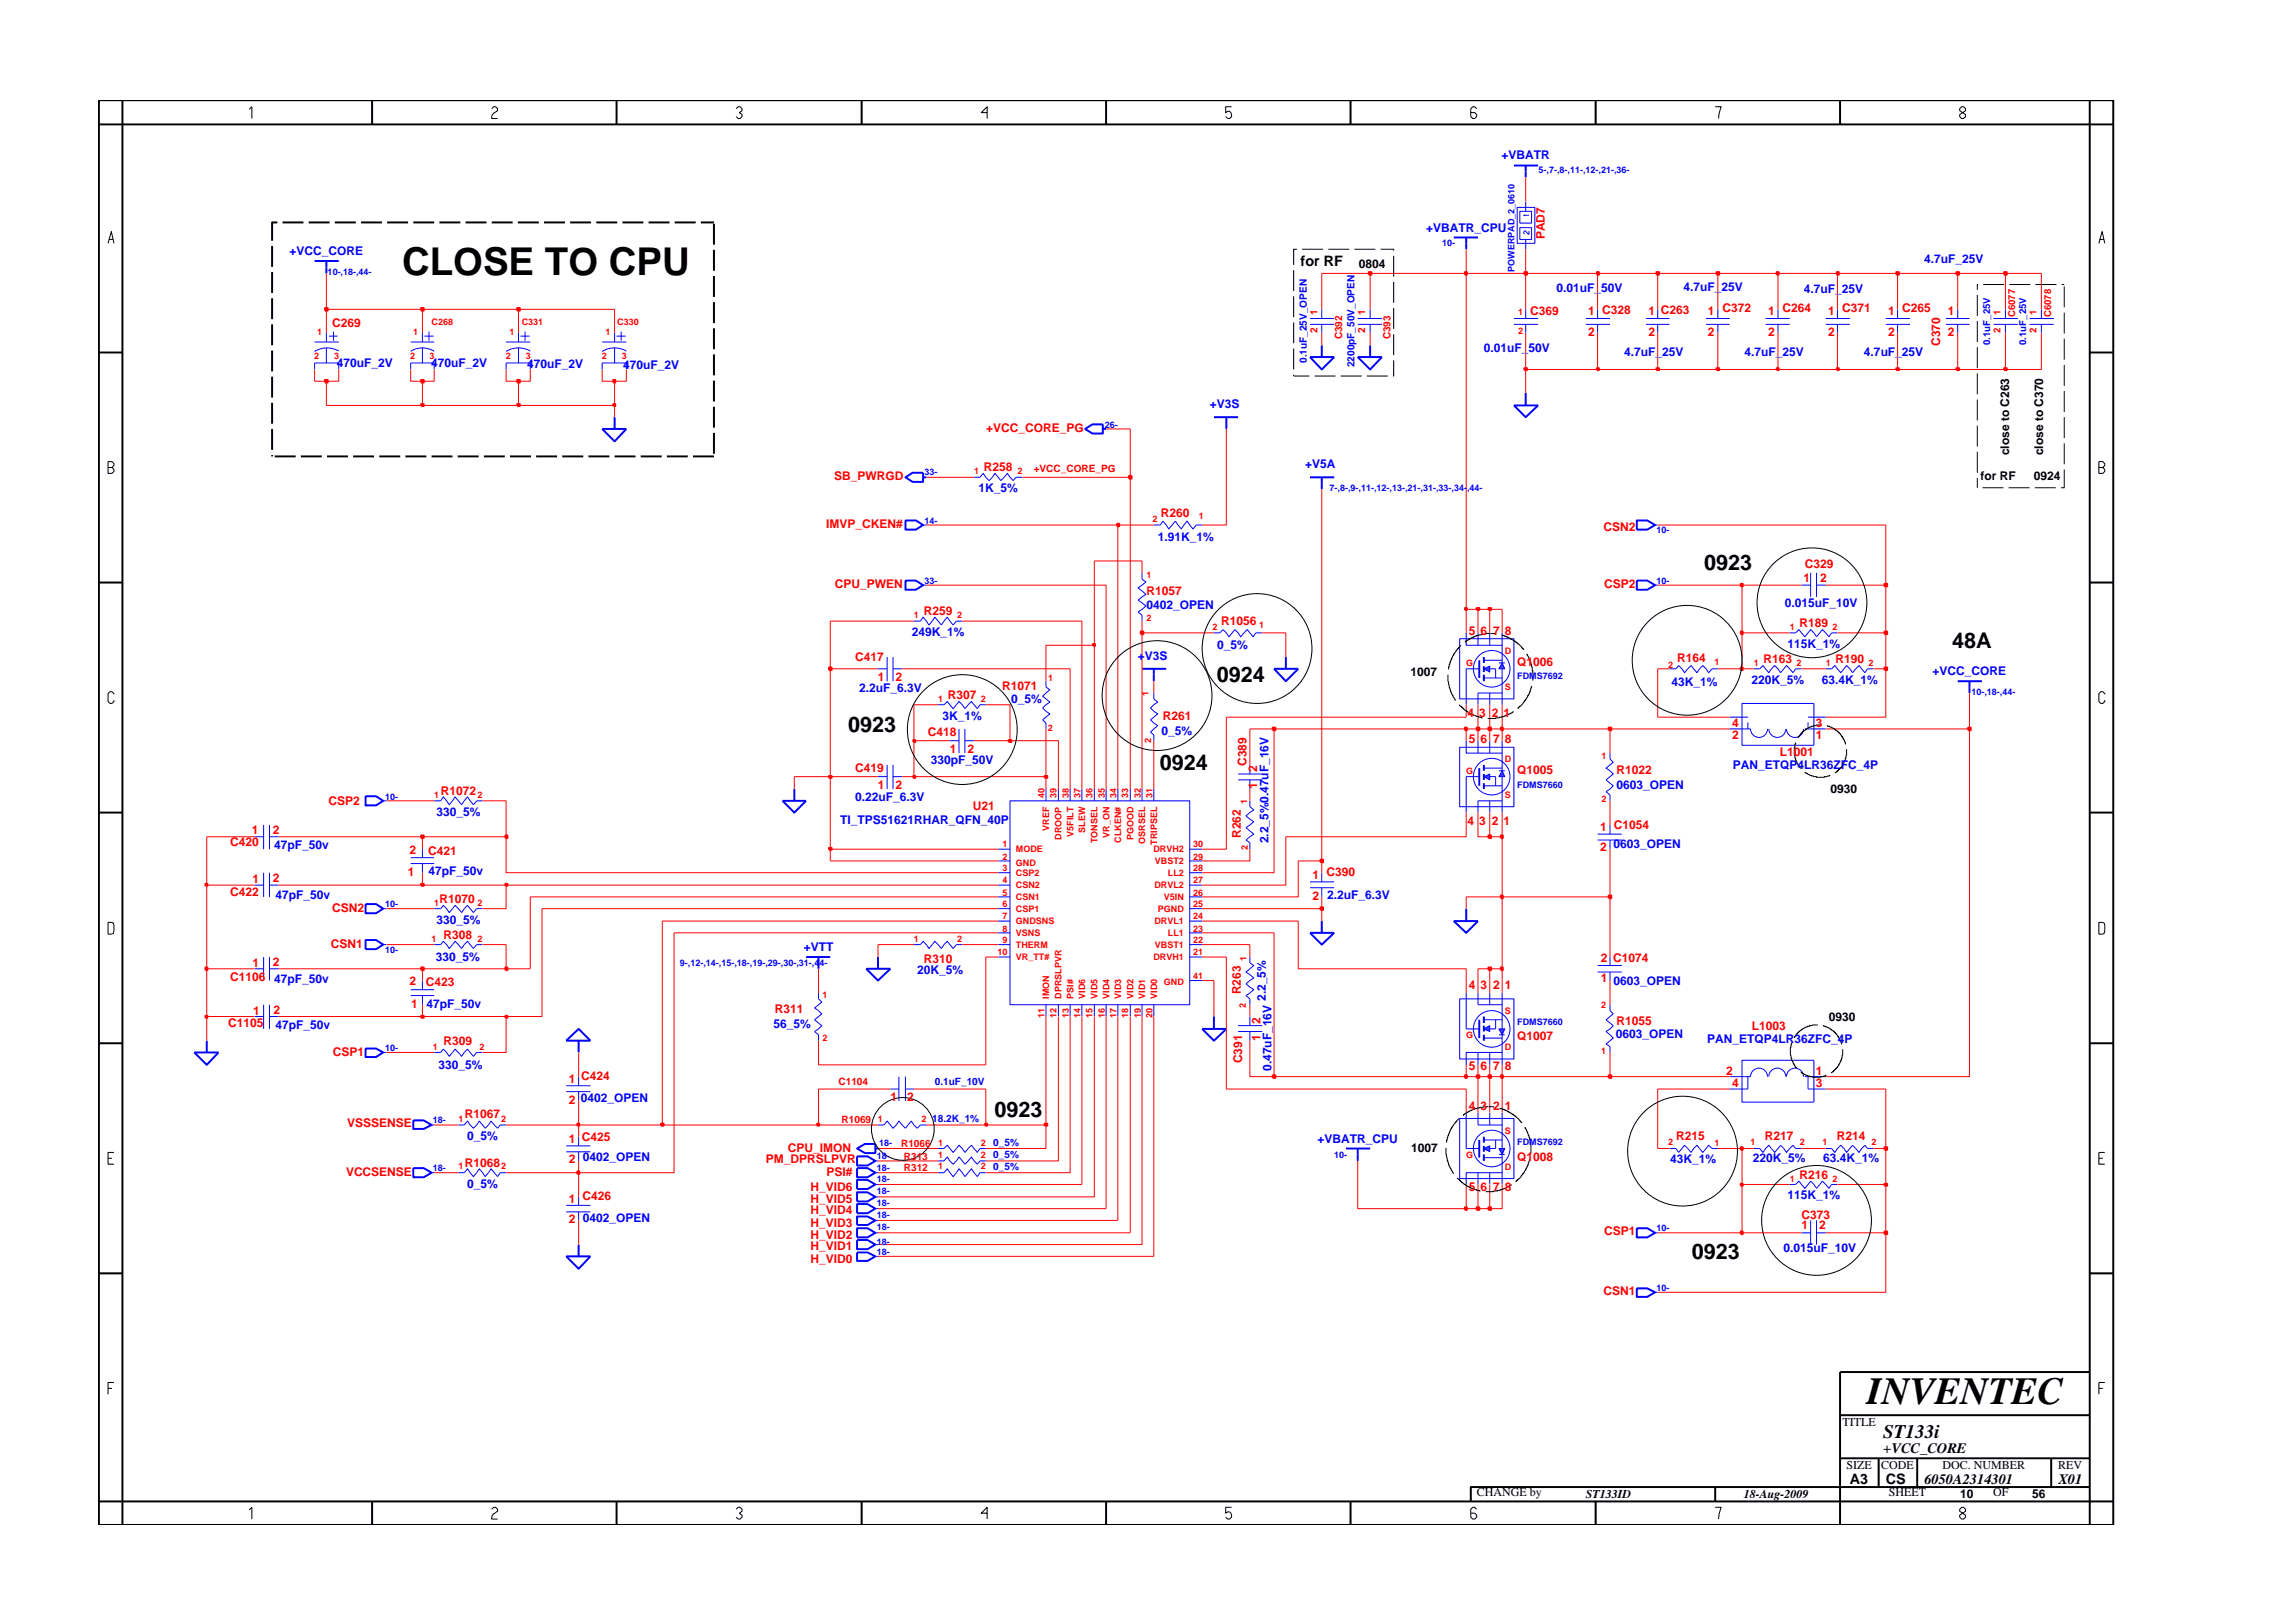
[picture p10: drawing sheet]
<svg xmlns="http://www.w3.org/2000/svg" width="297mm" height="210mm" viewBox="0 0 297 210" stroke-linecap="round" stroke-linejoin="round" font-family="sans-serif">
<defs><g id="words">
<g font-size="5">
<text x="52.1" y="35.6">CLOSE TO CPU</text>
<text x="241.8" y="181.9">INVENTEC</text>
</g>
<g font-size="2.8">
<text x="220.8" y="73.9">0923</text>
<text x="252.9" y="83.9">48A</text>
<text x="157.6" y="88.3">0924</text>
<text x="109.9" y="94.8">0923</text>
<text x="150.3" y="99.8">0924</text>
<text x="128.8" y="144.7">0923</text>
<text x="219.2" y="163.1">0923</text>
</g>
<text font-size="2.5" x="244" y="186.3">ST133i</text>
<g font-size="1.9">
<text x="168.5" y="34.5">for RF</text>
<text x="244" y="188.2">+VCC_CORE</text>
<text x="239.6" y="192.2">A3</text>
<text x="244.3" y="192.3">CS</text>
<text x="249.3" y="192.2">6050A2314301</text>
<text x="266.6" y="192.2">X01</text>
</g>
<g font-size="1.6" fill="#00f">
<text x="194.5" y="20.6">+VBATR</text>
<text x="37.5" y="33">+VCC_CORE</text>
<text x="184.7" y="30">+VBATR_CPU</text>
<text x="249.3" y="34">4.7uF_25V</text>
<text x="201.6" y="37.9">0.01uF_50V</text>
<text x="218.1" y="37.7">4.7uF_25V</text>
<text x="233.7" y="37.9">4.7uF_25V</text>
<text x="43.6" y="47.5">470uF_2V</text>
<text x="55.8" y="47.5">470uF_2V</text>
<text x="68.3" y="47.6">470uF_2V</text>
<text x="80.7" y="47.8">470uF_2V</text>
<text x="192.2" y="45.6">0.01uF_50V</text>
<text x="210.4" y="46.1">4.7uF_25V</text>
<text x="226" y="46.1">4.7uF_25V</text>
<text x="241.5" y="46.1">4.7uF_25V</text>
<text x="156.7" y="52.8">+V3S</text>
<text x="126.8" y="63.8">1K_5%</text>
<text x="169.1" y="60.6">+V5A</text>
<text x="150" y="70">1.91K_1%</text>
<text x="118.1" y="82.4">249K_1%</text>
<text x="148.5" y="78.9">0402_OPEN</text>
<text x="231.2" y="78.7">0.015uF_10V</text>
<text x="231.6" y="83.9">115K_1%</text>
<text x="111.3" y="89.6">2.2uF_6.3V</text>
<text x="147.4" y="85.5">+V3S</text>
<text x="157.7" y="84">0_5%</text>
<text x="216.5" y="88.8">43K_1%</text>
<text x="226.9" y="88.6">220K_5%</text>
<text x="236" y="88.6">63.4K_1%</text>
<text x="250.4" y="87.4">+VCC_CORE</text>
<text x="122.1" y="93.2">3K_1%</text>
<text x="131" y="91.1">0_5%</text>
<text x="150.5" y="95.3">0_5%</text>
<text x="120.6" y="98.9">330pF_50V</text>
<text x="224.5" y="99.6">PAN_ETQP4LR36ZFC_4P</text>
<text x="56.5" y="105.7">330_5%</text>
<text x="108.8" y="106.7">TI_TPS51621RHAR_QFN_40P</text>
<text x="110.8" y="103.8">0.22uF_6.3V</text>
<text x="209.4" y="102.2">0603_OPEN</text>
<text x="35.5" y="110">47pF_50v</text>
<text x="55.5" y="113.3">47pF_50v</text>
<text x="164.3" y="109.3" transform="rotate(-90 164.3 109.3)">2.2_5%0.47uF_16V</text>
<text x="209" y="109.9">0603_OPEN</text>
<text x="35.7" y="116.4">47pF_50v</text>
<text x="56.5" y="119.7">330_5%</text>
<text x="171.9" y="116.5">2.2uF_6.3V</text>
<text x="56.4" y="124.5">330_5%</text>
<text x="104.1" y="123.2">+VTT</text>
<text x="35.5" y="127.4">47pF_50v</text>
<text x="55.2" y="130.5">47pF_50v</text>
<text x="118.8" y="126.2">20K_5%</text>
<text x="164" y="129.7" transform="rotate(-90 164 129.7)">2.2_5%</text>
<text x="209" y="127.6">0603_OPEN</text>
<text x="35.7" y="133.3">47pF_50v</text>
<text x="100.2" y="133.2">56_5%</text>
<text x="209.3" y="134.4">0603_OPEN</text>
<text x="221.2" y="135.2">PAN_ETQP4LR36ZFC_4P</text>
<text x="56.8" y="138.5">330_5%</text>
<text x="75.3" y="142.8">0402_OPEN</text>
<text x="164.7" y="138.8" transform="rotate(-90 164.7 138.8)">0.47uF_16V</text>
<text x="60.5" y="147.7">0_5%</text>
<text x="170.7" y="148">+VBATR_CPU</text>
<text x="60.5" y="153.9">0_5%</text>
<text x="75.5" y="150.4">0402_OPEN</text>
<text x="216.4" y="150.7">43K_1%</text>
<text x="227.1" y="150.5">220K_5%</text>
<text x="231.6" y="155.4">115K_1%</text>
<text x="236.2" y="150.5">63.4K_1%</text>
<text x="75.5" y="158.3">0402_OPEN</text>
<text x="231" y="162.2">0.015uF_10V</text>
</g>
<g font-size="1.6">
<text x="176" y="34.7">0804</text>
<text x="260.3" y="59" transform="rotate(-90 260.3 59)">close to C263</text>
<text x="264.7" y="59" transform="rotate(-90 264.7 59)">close to C370</text>
<text x="256.6" y="62.1">for RF</text>
<text x="263.5" y="62.2">0924</text>
<text x="182.7" y="87.6">1007</text>
<text x="237.1" y="102.7">0930</text>
<text x="236.9" y="132.3">0930</text>
<text x="182.8" y="149.2">1007</text>
<text x="238.7" y="184.8">TITLE</text>
<text x="239.2" y="190.4">SIZE</text>
<text x="243.7" y="190.4">CODE</text>
<text x="251.6" y="190.4">DOC. NUMBER</text>
<text x="266.6" y="190.4">REV</text>
<text x="191.3" y="193.8">CHANGE by</text>
<text x="205.4" y="194.1">ST133ID</text>
<text x="225.9" y="194.1">18-Aug-2009</text>
<text x="244.7" y="193.8">SHEET</text>
<text x="253.9" y="194.1">10</text>
<text x="258.2" y="193.8">OF</text>
<text x="263.3" y="194.1">56</text>
</g>
<g font-size="1.6" fill="#f00">
<text x="200.1" y="31" transform="rotate(-90 200.1 31)">PAD7</text>
<text x="198.2" y="40.8">C369</text>
<text x="205.8" y="40.8">1 C328</text>
<text x="213.5" y="40.8">1 C263</text>
<text x="221.2" y="40.8">1</text>
<text x="223.1" y="40.4">C372</text>
<text x="229" y="40.8">1</text>
<text x="230.9" y="40.4">C264</text>
<text x="236.8" y="40.8">1</text>
<text x="238.6" y="40.4">C371</text>
<text x="244.6" y="40.8">1</text>
<text x="246.4" y="40.4">C265</text>
<text x="252.3" y="40.8">1</text>
<text x="43" y="42.4">C269</text>
<text x="205.8" y="43.5">2</text>
<text x="213.5" y="43.5">2</text>
<text x="221.2" y="43.5">2</text>
<text x="229" y="43.5">2</text>
<text x="236.8" y="43.5">2</text>
<text x="244.6" y="43.5">2</text>
<text x="251.4" y="44.8" transform="rotate(-90 251.4 44.8)">C370</text>
<text x="252.3" y="43.5">2</text>
<text x="127.8" y="56">+VCC_CORE_PG</text>
<text x="108.1" y="62.1">SB_PWRGD</text>
<text x="127.5" y="61.1">R258</text>
<text x="107" y="68.4">IMVP_CKEN#</text>
<text x="150.4" y="67">R260</text>
<text x="207.7" y="68.8">CSN2</text>
<text x="108.1" y="76.1">CPU_PWEN</text>
<text x="148.5" y="77.1">R1057</text>
<text x="207.8" y="76.2">CSP2</text>
<text x="233.6" y="75.4">1</text>
<text x="233.8" y="73.6">C329</text>
<text x="235.8" y="75.4">2</text>
<text x="119.7" y="79.7">R259</text>
<text x="158.2" y="81">R1056</text>
<text x="190.3" y="82.2">5</text>
<text x="191.8" y="82.2">6</text>
<text x="193.4" y="82.2">7</text>
<text x="194.9" y="82.2">8</text>
<text x="233.1" y="81.2">R189</text>
<text x="110.8" y="85.7">C417</text>
<text x="113.7" y="88.3">1</text>
<text x="116" y="88.3">2</text>
<text x="129.8" y="89.4">R1071</text>
<text x="196.5" y="86.3">Q1006</text>
<text x="217.3" y="85.7">R164</text>
<text x="228.5" y="85.9">R163</text>
<text x="237.8" y="85.9">R190</text>
<text x="120.2" y="95.3">C418</text>
<text x="122.8" y="90.5">R307</text>
<text x="150.7" y="93.3">R261</text>
<text x="190.1" y="92.9">4</text>
<text x="191.6" y="92.9">3</text>
<text x="193.2" y="92.9">2</text>
<text x="194.8" y="92.9">1</text>
<text x="224.4" y="95.7">2</text>
<text x="224.4" y="94.2">4</text>
<text x="235.2" y="95.7">1</text>
<text x="235.2" y="94.2">3</text>
<text x="110.8" y="100.1">C419</text>
<text x="123" y="97.6">1</text>
<text x="125.3" y="97.6">2</text>
<text x="161.5" y="99.2" transform="rotate(-90 161.5 99.2)">C389</text>
<text x="162.9" y="100" transform="rotate(-90 162.9 100)">2</text>
<text x="190.3" y="96.2">5</text>
<text x="191.8" y="96.2">6</text>
<text x="193.4" y="96.2">7</text>
<text x="194.9" y="96.2">8</text>
<text x="196.5" y="100.3">Q1005</text>
<text x="209.4" y="100.3">R1022</text>
<text x="230.6" y="97.9">L1001</text>
<text x="35.3" y="108">2</text>
<text x="42.5" y="104.2">CSP2</text>
<text x="57.1" y="103">R1072</text>
<text x="113.7" y="102.2">1</text>
<text x="116" y="102.2">2</text>
<text x="126" y="104.9">U21</text>
<text x="162.9" y="102.2" transform="rotate(-90 162.9 102.2)">1</text>
<text x="190.1" y="106.9">4</text>
<text x="191.6" y="106.9">3</text>
<text x="193.2" y="106.9">2</text>
<text x="194.8" y="106.9">1</text>
<text x="207.3" y="107.6">1 C1054</text>
<text x="29.8" y="109.6">C420</text>
<text x="32.6" y="108.1">1</text>
<text x="52.8" y="113.5">1</text>
<text x="53" y="110.6">2</text>
<text x="55.5" y="110.8">C421</text>
<text x="160.8" y="108.6" transform="rotate(-90 160.8 108.6)">R262</text>
<text x="170" y="113.8">1</text>
<text x="171.8" y="113.4">C390</text>
<text x="207.3" y="110.3">2</text>
<text x="29.8" y="116.1">C422</text>
<text x="32.7" y="114.3">1</text>
<text x="35.3" y="114.2">2</text>
<text x="43" y="118.1">CSN2</text>
<text x="56.9" y="117">R1070</text>
<text x="170" y="116.6">2</text>
<text x="32.7" y="125.3">1</text>
<text x="35.3" y="125.2">2</text>
<text x="42.9" y="122.9">CSN1</text>
<text x="57.4" y="121.6">R308</text>
<text x="119.7" y="124.7">R310</text>
<text x="207.4" y="124.6">2 C1074</text>
<text x="29.8" y="127.1">C1106</text>
<text x="32.8" y="131.4">1</text>
<text x="35.4" y="131.3">2</text>
<text x="53" y="127.7">2</text>
<text x="53.3" y="130.5">1</text>
<text x="55.1" y="127.7">C423</text>
<text x="100.4" y="131.2">R311</text>
<text x="160.8" y="128.8" transform="rotate(-90 160.8 128.8)">R263</text>
<text x="190.3" y="128.2">4</text>
<text x="191.8" y="128.2">3</text>
<text x="193.4" y="128.2">2</text>
<text x="194.9" y="128.2">1</text>
<text x="207.4" y="127.2">1</text>
<text x="29.6" y="133">C1105</text>
<text x="43.1" y="136.7">CSP1</text>
<text x="57.4" y="135.4">R309</text>
<text x="160.9" y="137.8" transform="rotate(-90 160.9 137.8)">C391</text>
<text x="163.3" y="134.9" transform="rotate(-90 163.3 134.9)">1</text>
<text x="163.3" y="132.6" transform="rotate(-90 163.3 132.6)">2</text>
<text x="196.5" y="134.8">Q1007</text>
<text x="209.4" y="132.7">R1055</text>
<text x="226.9" y="133.5">L1003</text>
<text x="73.7" y="140.2">1 C424</text>
<text x="73.7" y="143">2</text>
<text x="115.3" y="142.6">1</text>
<text x="117.5" y="142.6">2</text>
<text x="190.3" y="138.7">5</text>
<text x="190.3" y="143.7">4</text>
<text x="191.8" y="138.7">6</text>
<text x="191.8" y="143.7">3</text>
<text x="193.4" y="138.7">7</text>
<text x="193.4" y="143.7">2</text>
<text x="194.9" y="143.7">1</text>
<text x="194.9" y="138.7">8</text>
<text x="223.6" y="139.3">2</text>
<text x="224.4" y="140.8">4</text>
<text x="235.2" y="139.3">1</text>
<text x="235.2" y="140.8">3</text>
<text x="45" y="146.1">VSSSENSE</text>
<text x="60.2" y="144.9">R1067</text>
<text x="73.7" y="148">1 C425</text>
<text x="102.1" y="149.2">CPU_IMON</text>
<text x="217.1" y="147.6">R215</text>
<text x="228.6" y="147.6">R217</text>
<text x="237.9" y="147.6">R214</text>
<text x="44.8" y="152.3">VCCSENSE</text>
<text x="60.2" y="151.2">R1068</text>
<text x="73.7" y="150.7">2</text>
<text x="73.7" y="155.8">1</text>
<text x="75.5" y="155.4">C426</text>
<text x="99.2" y="150.7">PM_DPRSLPVR</text>
<text x="105" y="155.8">H_VID5</text>
<text x="105" y="154.3">H_VID6</text>
<text x="107.1" y="152.3">PSI#</text>
<text x="190.3" y="154.2">5</text>
<text x="191.8" y="154.2">6</text>
<text x="193.4" y="154.2">7</text>
<text x="194.9" y="154.2">8</text>
<text x="196.5" y="150.3">Q1008</text>
<text x="233.1" y="152.7">R216</text>
<text x="73.7" y="158.5">2</text>
<text x="105" y="157.3">H_VID4</text>
<text x="105" y="158.9">H_VID3</text>
<text x="105" y="160.4">H_VID2</text>
<text x="105" y="162">H_VID1</text>
<text x="207.8" y="160">CSP1</text>
<text x="233.4" y="159.2">1</text>
<text x="233.4" y="157.9">C373</text>
<text x="235.6" y="159.2">2</text>
<text x="105" y="163.6">H_VID0</text>
<text x="207.7" y="167.8">CSN1</text>
</g>
<g font-size="1.3" fill="#f00">
<text x="170.7" y="40.8" transform="rotate(-90 170.7 40.8)">1</text>
<text x="176.8" y="40.8" transform="rotate(-90 176.8 40.8)">1</text>
<text x="170.7" y="43.1" transform="rotate(-90 170.7 43.1)">2</text>
<text x="173.8" y="44" transform="rotate(-90 173.8 44)">C392</text>
<text x="176.8" y="43.1" transform="rotate(-90 176.8 43.1)">2</text>
<text x="180.1" y="44" transform="rotate(-90 180.1 44)">C393</text>
<text x="133.9" y="61.1">+VCC_CORE_PG</text>
<text x="108.6" y="140.6">C1104</text>
<text x="109" y="145.5">R1069</text>
<text x="116.7" y="148.6">R1066</text>
<text x="117.1" y="150.2">R313</text>
<text x="117.1" y="151.8">R312</text>
</g>
<g font-size="1.3" fill="#00f">
<text x="169.3" y="47" transform="rotate(-90 169.3 47)">0.1uF_25V_OPEN</text>
<text x="175.5" y="47.6" transform="rotate(-90 175.5 47.6)">2200pF_50V_OPEN</text>
<text x="121.1" y="140.6">0.1uF_10V</text>
<text x="120.8" y="145.3">18.2K_1%</text>
<text x="128.7" y="148.4">0_5%</text>
<text x="128.7" y="150">0_5%</text>
<text x="128.7" y="151.6">0_5%</text>
</g>
<g font-size="1.2" fill="#00f">
<text x="199.3" y="22.4">5-,7-,8-,11-,12-,21-,36-</text>
<text x="42.4" y="35.7">10-,18-,44-</text>
<text x="186.8" y="31.9">10-</text>
<text x="196.2" y="35.2" transform="rotate(-90 196.2 35.2)">POWERPAD_2_0610</text>
<text x="257.8" y="44.7" transform="rotate(-90 257.8 44.7)">0.1uF_25V</text>
<text x="262.5" y="44.7" transform="rotate(-90 262.5 44.7)">0.1uF_25V</text>
<text x="143.1" y="55.4">26-</text>
<text x="119.7" y="61.6">33-</text>
<text x="172.2" y="63.6">7-,8-,9-,11-,12-,13-,21-,31-,33-,34-,44-</text>
<text x="119.7" y="67.8">14-</text>
<text x="214.6" y="69">10-</text>
<text x="119.7" y="75.6">33-</text>
<text x="214.6" y="75.6">10-</text>
<text x="196.5" y="88">FDMS7692</text>
<text x="255.4" y="90">10-,18-,44-</text>
<text x="49.9" y="103.6">10-</text>
<text x="196.5" y="102.1">FDMS7660</text>
<text x="49.9" y="117.5">10-</text>
<text x="49.9" y="123.5">10-</text>
<text x="88.1" y="125.1">9-,12-,14-,15-,18-,19-,29-,30-,31-,44-</text>
<text x="49.9" y="136.2">10-</text>
<text x="196.5" y="132.8">FDMS7660</text>
<text x="56.1" y="145.5">18-</text>
<text x="113.9" y="148.4">18-</text>
<text x="172.8" y="150">10-</text>
<text x="196.5" y="148.3">FDMS7692</text>
<text x="56.1" y="151.8">18-</text>
<text x="113.6" y="154.7">18-</text>
<text x="113.6" y="153.1">18-</text>
<text x="113.6" y="151.8">18-</text>
<text x="113.6" y="150.1">18-</text>
<text x="113.6" y="157.8">18-</text>
<text x="113.6" y="156.2">18-</text>
<text x="113.6" y="161.2">18-</text>
<text x="113.6" y="159.4">18-</text>
<text x="214.6" y="159.5">10-</text>
<text x="113.6" y="162.6">18-</text>
<text x="214.6" y="167.2">10-</text>
</g>
<g font-size="1.2" fill="#f00">
<text x="196.7" y="40.8">1</text>
<text x="259.2" y="40.8" transform="rotate(-90 259.2 40.8)">1</text>
<text x="261.1" y="41.1" transform="rotate(-90 261.1 41.1)">C6077</text>
<text x="263.8" y="40.8" transform="rotate(-90 263.8 40.8)">1</text>
<text x="265.7" y="41.1" transform="rotate(-90 265.7 41.1)">C6078</text>
<text x="40.7" y="46.5">2</text>
<text x="41.1" y="43.4">1</text>
<text x="43.3" y="46.5">3</text>
<text x="53.1" y="46.5">2</text>
<text x="53.5" y="43.4">1</text>
<text x="55.7" y="46.5">3</text>
<text x="55.9" y="42.1">C268</text>
<text x="65.5" y="46.5">2</text>
<text x="66" y="43.4">1</text>
<text x="67.6" y="42.1">C331</text>
<text x="68.1" y="46.5">3</text>
<text x="78" y="46.5">2</text>
<text x="78.4" y="43.4">1</text>
<text x="80" y="42.1">C330</text>
<text x="80.5" y="46.5">3</text>
<text x="196.7" y="43.2">2</text>
<text x="259.2" y="43.1" transform="rotate(-90 259.2 43.1)">2</text>
<text x="263.8" y="43.1" transform="rotate(-90 263.8 43.1)">2</text>
<text x="126.2" y="61.4">1</text>
<text x="131.8" y="61.4">2</text>
<text x="149.3" y="67.7">2</text>
<text x="155.3" y="67.3">1</text>
<text x="148.5" y="74.9">1</text>
<text x="118.4" y="80">1</text>
<text x="124" y="80">2</text>
<text x="148.5" y="80.5">2</text>
<text x="157.1" y="81.6">2</text>
<text x="163.1" y="81.3">1</text>
<text x="231.8" y="81.6">1</text>
<text x="237.4" y="81.6">2</text>
<text x="135.8" y="88.3">1</text>
<text x="189.9" y="86.3">G</text>
<text x="194.9" y="89.4">S</text>
<text x="194.9" y="84.8">D</text>
<text x="216.1" y="86.5">2</text>
<text x="222.1" y="86.1">1</text>
<text x="227.2" y="86.3">1</text>
<text x="232.7" y="86.3">2</text>
<text x="236.5" y="86.3">1</text>
<text x="242" y="86.3">2</text>
<text x="121.5" y="91">1</text>
<text x="127.1" y="91">2</text>
<text x="135.7" y="94.7">2</text>
<text x="148.8" y="90.2" transform="rotate(-90 148.8 90.2)">1</text>
<text x="149.1" y="96.2" transform="rotate(-90 149.1 96.2)">2</text>
<text x="189.9" y="100.3">G</text>
<text x="194.9" y="98.8">D</text>
<text x="207.5" y="98.3">1</text>
<text x="56.2" y="103.4">1</text>
<text x="61.9" y="103.4">2</text>
<text x="135.3" y="103.4" transform="rotate(-90 135.3 103.4)">40</text>
<text x="135.9" y="107.6" transform="rotate(-90 135.9 107.6)">VREF</text>
<text x="136.8" y="103.4" transform="rotate(-90 136.8 103.4)">39</text>
<text x="138.5" y="103.4" transform="rotate(-90 138.5 103.4)">38</text>
<text x="140" y="103.4" transform="rotate(-90 140 103.4)">37</text>
<text x="140.6" y="107.9" transform="rotate(-90 140.6 107.9)">SLEW</text>
<text x="141.5" y="103.4" transform="rotate(-90 141.5 103.4)">36</text>
<text x="143.1" y="103.4" transform="rotate(-90 143.1 103.4)">35</text>
<text x="144.6" y="103.4" transform="rotate(-90 144.6 103.4)">34</text>
<text x="146.2" y="103.4" transform="rotate(-90 146.2 103.4)">33</text>
<text x="147.8" y="103.4" transform="rotate(-90 147.8 103.4)">32</text>
<text x="149.3" y="103.4" transform="rotate(-90 149.3 103.4)">31</text>
<text x="161.6" y="104.1" transform="rotate(-90 161.6 104.1)">1</text>
<text x="194.9" y="103.4">S</text>
<text x="207.5" y="103.9">2</text>
<text x="129.9" y="109.8">1</text>
<text x="129.9" y="111.4">2</text>
<text x="129.9" y="112.9">3</text>
<text x="131.6" y="110.4">MODE</text>
<text x="131.6" y="112.1">GND</text>
<text x="131.6" y="113.5">CSP2</text>
<text x="137.5" y="108.8" transform="rotate(-90 137.5 108.8)">DROOP</text>
<text x="139.1" y="108.4" transform="rotate(-90 139.1 108.4)">V5FILT</text>
<text x="142.2" y="109.2" transform="rotate(-90 142.2 109.2)">TONSEL</text>
<text x="143.7" y="108.5" transform="rotate(-90 143.7 108.5)">VR_ON</text>
<text x="145.2" y="109.2" transform="rotate(-90 145.2 109.2)">CLKEN#</text>
<text x="146.8" y="108.8" transform="rotate(-90 146.8 108.8)">PGOOD</text>
<text x="148.4" y="109.3" transform="rotate(-90 148.4 109.3)">OSRSEL</text>
<text x="149.4" y="110.4">DRVH2</text>
<text x="149.6" y="112">VBST2</text>
<text x="149.9" y="109.4" transform="rotate(-90 149.9 109.4)">TRIPSEL</text>
<text x="151.3" y="113.5">LL2</text>
<text x="154.5" y="111.4">29</text>
<text x="154.5" y="109.8">30</text>
<text x="154.5" y="112.9">28</text>
<text x="161.7" y="110.2" transform="rotate(-90 161.7 110.2)">2</text>
<text x="56.2" y="117.4">1</text>
<text x="61.9" y="117.4">2</text>
<text x="129.9" y="119.1">7</text>
<text x="129.9" y="116">5</text>
<text x="129.9" y="114.4">4</text>
<text x="129.9" y="117.5">6</text>
<text x="131.6" y="119.7">GNDSNS</text>
<text x="131.6" y="116.6">CSN1</text>
<text x="131.6" y="115.1">CSN2</text>
<text x="131.6" y="118.1">CSP1</text>
<text x="149.5" y="119.7">DRVL1</text>
<text x="149.5" y="115.1">DRVL2</text>
<text x="150" y="118.1">PGND</text>
<text x="150.8" y="116.6">V5IN</text>
<text x="154.5" y="119.1">24</text>
<text x="154.5" y="114.4">27</text>
<text x="154.5" y="117.5">25</text>
<text x="154.5" y="116">26</text>
<text x="55.9" y="122">1</text>
<text x="61.9" y="122">2</text>
<text x="118.4" y="122">1</text>
<text x="124" y="122">2</text>
<text x="129.2" y="123.7">10</text>
<text x="129.9" y="120.7">8</text>
<text x="129.9" y="122.2">9</text>
<text x="131.6" y="124.4">VR_TT#</text>
<text x="131.6" y="121.3">VSNS</text>
<text x="131.6" y="122.8">THERM</text>
<text x="149.4" y="124.4">DRVH1</text>
<text x="149.6" y="122.8">VBST1</text>
<text x="151.3" y="121.3">LL1</text>
<text x="154.5" y="123.7">21</text>
<text x="154.5" y="120.7">23</text>
<text x="154.5" y="122.2">22</text>
<text x="161.5" y="124.5" transform="rotate(-90 161.5 124.5)">1</text>
<text x="106.5" y="129.2">1</text>
<text x="135.3" y="131.9" transform="rotate(-90 135.3 131.9)">11</text>
<text x="135.9" y="129.4" transform="rotate(-90 135.9 129.4)">IMON</text>
<text x="136.8" y="131.9" transform="rotate(-90 136.8 131.9)">12</text>
<text x="137.5" y="129.4" transform="rotate(-90 137.5 129.4)">DPRSLPVR</text>
<text x="138.5" y="131.9" transform="rotate(-90 138.5 131.9)">13</text>
<text x="139.1" y="129.4" transform="rotate(-90 139.1 129.4)">PSI#</text>
<text x="140" y="131.9" transform="rotate(-90 140 131.9)">14</text>
<text x="140.6" y="129.4" transform="rotate(-90 140.6 129.4)">VID6</text>
<text x="141.5" y="131.9" transform="rotate(-90 141.5 131.9)">15</text>
<text x="142.2" y="129.4" transform="rotate(-90 142.2 129.4)">VID5</text>
<text x="143.1" y="131.9" transform="rotate(-90 143.1 131.9)">16</text>
<text x="143.7" y="129.4" transform="rotate(-90 143.7 129.4)">VID4</text>
<text x="144.6" y="131.9" transform="rotate(-90 144.6 131.9)">17</text>
<text x="145.2" y="129.4" transform="rotate(-90 145.2 129.4)">VID3</text>
<text x="146.2" y="131.9" transform="rotate(-90 146.2 131.9)">18</text>
<text x="146.8" y="129.4" transform="rotate(-90 146.8 129.4)">VID2</text>
<text x="147.8" y="131.9" transform="rotate(-90 147.8 131.9)">19</text>
<text x="148.4" y="129.4" transform="rotate(-90 148.4 129.4)">VID1</text>
<text x="149.3" y="131.9" transform="rotate(-90 149.3 131.9)">20</text>
<text x="149.9" y="129.4" transform="rotate(-90 149.9 129.4)">VID0</text>
<text x="150.8" y="127.6">GND</text>
<text x="154.5" y="126.9">41</text>
<text x="161.4" y="130.6" transform="rotate(-90 161.4 130.6)">2</text>
<text x="194.9" y="131.3">S</text>
<text x="207.4" y="130.6">2</text>
<text x="56.1" y="136">1</text>
<text x="62.1" y="136">2</text>
<text x="106.5" y="134.8">2</text>
<text x="189.9" y="134.5">G</text>
<text x="194.9" y="136">D</text>
<text x="207.4" y="136.5">1</text>
<text x="59.4" y="145.3">1</text>
<text x="64.9" y="145.3">2</text>
<text x="113.7" y="145.3">1</text>
<text x="119.4" y="145.3">2</text>
<text x="121.5" y="148.4">1</text>
<text x="121.5" y="150">1</text>
<text x="127.1" y="148.4">2</text>
<text x="127.1" y="150">2</text>
<text x="189.9" y="150">G</text>
<text x="194.9" y="146.9">S</text>
<text x="216.1" y="148.3">2</text>
<text x="222.1" y="148.4">1</text>
<text x="226.8" y="148.3">1</text>
<text x="233.1" y="148.3">2</text>
<text x="236.1" y="148.3">1</text>
<text x="242.5" y="148.3">2</text>
<text x="59.4" y="151.5">1</text>
<text x="64.9" y="151.5">2</text>
<text x="121.5" y="151.5">1</text>
<text x="127.1" y="151.5">2</text>
<text x="194.9" y="151.6">D</text>
<text x="231.8" y="153.1">1</text>
<text x="237.4" y="153.1">2</text>
</g>
</g></defs>
<g fill="none" stroke="#00f" stroke-width=".13">
<path d="M78 47.9v-.9h3.1v.9M78 44.3h3.1M79.6 43.1v1.2M79.6 45.1v1.9M79.9 43.5h1.2M80.5 43v1.1M81.1 45.5a3 3 0 0 0-3.1 0M149.5 68h.8l.4-.5 .7 1 .9-1 .7 1 .8-1 .7 1 .5-.5h.7M233.4 75.8h1.2M234.6 74.2v3.1M235.3 75.8h1.2M235.3 74.2v3.1"/>
<path d="M123 96h1.2M124.2 94.4v3.2M125 96h1.2M125 94.4v3.2M49.6 103.7h.5M49.6 117.7h.5M118.4 122.4h.8l.4-.5 .7 1 .8-1 .8 1 .8-1 .8 1 .4-.5h.8M160.4 133.6h3.1M160.4 132.9h3.1M161.9 131.7v1.2M161.9 133.6v1.2M189.9 133.3h1.7"/>
<path d="M208.6 130.2v.7l.4 .4-.9 .8 .9 .8-.9 .7 .9 .9-.9 .7 .5 .4v.7M55.9 145.7h.3M59.4 151.9h.7l.5-.5 .7 1 .8-1 .8 1 .7-1 .9 1 .3-.5h.8"/>
</g>
<path d="M169.7 46.3h3.1l-1.6 1.6zM171.2 44.7v1.6M253.6 88.3h3.1M255.1 88.3v1.5M47.4 103.2h1.3l.9 .5-.9 .6h-1.3zM47.4 117.1h1.3l.9 .6-.9 .6h-1.3zM73.3 134.8l1.7-1.5 1.5 1.5zM75 134.8v1.5M104.4 124h3.2M106 124v1.5M191.6 132.1v2.4M53.5 145.1h1.4l1 .6-1 .5h-1.4z" fill="none" stroke="#00f" stroke-width=".25"/>
<path d="M194.2 133.3h.7l-.3 .8z" fill="#3c3cc8"/>
<path d="M194.2 133.3h.7l-.3 .8zM194.2 134.1h.7" fill="none" stroke="#00f" stroke-width=".13"/>
<path d="M192.2 133.3l.8-.4v.7z" fill="#3c3cc8"/>
<g fill="none" stroke="#00f" stroke-width=".13">
<path d="M196.5 26.9h2.3v4.6h-2.3zM196.9 27.4h1.5v1.5h-1.5zM196.9 29.5h1.5v1.5h-1.5zM197.6 26.1v1.3M197.6 31v1.3M198.1 27.9h-.7l.2 .1M198.1 29.9v.4l-.5-.4h-.1l-.1 .2 .1 .2M175.9 41.3h3.1M175.9 42h3.1M177.5 40.1v1.2M177.5 42v1.1M196.1 41.3h3.1"/>
<path d="M196.1 42h3.1M197.6 40.1v1.2M197.6 42v1.1M205.4 41.3h3.2M205.4 42h3.2M207 40.1v1.2M207 42v1.1M213.2 41.3h3.1M213.2 42h3.1M214.7 40.1v1.2M214.7 42v1.1M236.5 41.3h3.1"/>
<path d="M236.5 42h3.1M238 40.1v1.2M238 42v1.1M126.2 61.8h.7l.5-.5 .7 1 .8-1 .8 1 .8-1 .8 1 .3-.5h.8M113.7 86.6h1.2M114.9 85.1v3.2M115.7 86.6h1.2M115.7 85.1v3.2M135.5 88.3v.7l.5 .4-.9 .8 .9 .8-.9 .7 .9 .8-.9 .7 .4 .5v.7M149.5 89.8v.7l.5 .5-1 .7 1 .8-1 .7 1 .8-1 .9 .5 .3v.8M227.2 86.6h.8l.4-.4 .7 1 .8-1 .8 1 .7-1 .9 1 .3-.6h.8M236.5 86.6h.8l.4-.4 .7 1 .8-1 .8 1 .8-1 .8 1 .3-.6h.8"/>
<path d="M189.9 100.6h1.7M207 108.1h3.1M207 108.8h3.1M208.6 106.9v1.2M208.6 108.8v1.2M189.1 129.4h7v7.8h-7zM189.9 128.6v4.7M191.5 128.6v1.6h3.1M191.5 136.3v1.7M192.2 133.3l.8-.4v.7zM192.2 132.1h2.4M192.2 134.5h2.4"/>
<path d="M193 128.6v1.6M193 136.3v1.7M193.7 132.1v1.2h-.7M194.6 136.3h-4.7v1.7M194.6 128.6v4.7M194.6 134.1v3.9M73.3 148.4h3.2M73.3 149.2h3.2M75 147.3v1.1M75 149.2v1.2M113.4 155.1h.3M113.4 153.4h.3"/>
<path d="M214.4 159.7h.3M113.4 162.8h.3"/>
<circle cx="193.2" cy="133.3" r="2.37"/>
</g>
<path d="M191.6 99.5v2.3M112.2 125.5h3.1l-1.6 1.5zM113.7 124v1.5M192.2 131.7v.8M192.2 132.9v.7M192.2 134.1v.7M111 154.5h1.4l1 .6-1 .5h-1.4zM111 152.9h1.4l1 .5-1 .6h-1.4zM111 148.8l1-.6h1.4v1.2h-1.4zM113.4 148.8h.3M212 159.1h1.4l1 .6-1 .6h-1.4zM111 162.2h1.4l1 .6-1 .6h-1.4z" fill="none" stroke="#00f" stroke-width=".25"/>
<path d="M194.6 99.9l.3 .7h-.7z" fill="#3c3cc8"/>
<path d="M194.2 99.9h.7M194.6 99.9l.3 .7h-.7z" fill="none" stroke="#00f" stroke-width=".13"/>
<path d="M192.2 100.6l.8-.3v.7z" fill="#3c3cc8"/>
<g fill="none" stroke="#00f" stroke-width=".13">
<path d="M40.8 47.9v-.9h3.1v.9M40.8 44.3h3.1M42.3 43.1v1.2M42.3 45.1v1.9M42.6 43.5h1.1M43.2 43v1.1M43.9 45.5a3 3 0 0 0-3.2 0M53.2 45.5a2.88 2.88 0 0 1 3 0M53.2 47.9v-.9h3v.9M53.2 44.3h3M54.7 43.1v1.2M54.7 45.1v1.9"/>
<path d="M55 43.5h1.2M55.6 43v1.1M228.7 41.3h3.1M228.7 42h3.1M230.3 40.1v1.2M230.3 42v1.1M119.6 68h.4M121.5 91.3h.8l.4-.4 .8 .9 .7-.9 .8 .9 .8-.9 .8 .9 .3-.5h.8M189.1 96.8h7v7.7h-7zM189.9 96v1.6h4.7M191.5 96v1.6M192.2 99.5h2.4"/>
<path d="M193 96v1.6M194.6 96v3.9M224.1 94.4h2.7a1.1 1.1 0 0 0 1.1 1.1 1.1 1.1 0 0 0 1.1-1.1M224.1 92.9h2.3M225.7 91.1h9.3v5.4h-9.3zM226.4 93.6v.8M229.1 94.4a1.1 1.1 0 0 0 1.1 1.1 1.1 1.1 0 0 0 1.1-1.1M231.4 94.4a1.1 1.1 0 0 0 1.1 1.1 1.1 1.1 0 0 0 1.1-1.1M231.8 82h.8l.4-.4 .8 .9 .8-.9 .7 .9 .8-.9 .8 .9 .4-.5h.7M233.8 94.4h2.7M234.2 92.9h2.3M234.2 93.6v.8"/>
<path d="M33 114.7h1.1M33 108.4h1.1M34.1 106.9v3.1M34.1 113.1v3.1M34.9 114.7h1.2M34.9 106.9v3.1M34.9 113.1v3.1M34.9 108.4h1.2M129.3 114.7h1.5M129.3 110h1.5M129.3 111.5h1.5M129.3 113.1h1.5"/>
<path d="M129.3 116.2h1.5M129.3 117.7h1.5M129.3 119.3h1.5M130.8 103.7h23.3v26.5h-23.3zM135.5 102.2v1.5M137.1 102.2v1.5M138.6 102.2v1.5M140.2 102.2v1.5M141.8 102.2v1.5M143.3 102.2v1.5M144.8 102.2v1.5M146.4 102.2v1.5"/>
<path d="M147.9 102.2v1.5M149.5 102.2v1.5M154.1 114.7h1.6M154.1 110h1.6M154.1 111.5h1.6M154.1 113.1h1.6M154.1 116.2h1.6M154.1 117.7h1.6M154.1 119.3h1.6M189.9 100.6v4.7M192.2 100.6l.8-.3v.7zM192.2 101.8h2.4"/>
<path d="M193 100.6h.7v1.2M193 103.7v1.6M194.6 100.6v4.7M194.6 103.7h-3.1v1.6M49.6 122.4h.5M56.2 122.4h.9l.3-.5 .8 1 .8-1 .8 1 .8-1 .7 1 .5-.5h.7M129.3 120.8h1.5M129.3 122.4h1.5M129.3 124h1.5M135.5 130.2v1.5M137.1 130.2v1.5M138.6 130.2v1.5"/>
<path d="M140.2 130.2v1.5M141.8 130.2v1.5M143.3 130.2v1.5M144.8 130.2v1.5M146.4 130.2v1.5M147.9 130.2v1.5M149.5 130.2v1.5M154.1 120.8h1.6M154.1 122.4h1.6M154.1 124h1.6M154.1 127h1.6M161.9 124v.7l.5 .4-1 .8 1 .8-1 .8 1 .7-1 .8 .5 .4v.8"/>
<path d="M73.3 156.2h3.2M73.3 157h3.2M75 155.1v1.1M75 157v1.1M113.4 151.9h.3M121.5 148.8h.8l.4-.4 .8 .9 .7-.9 .8 .9 .8-.9 .8 .9 .3-.5h.8M189.9 148.8h1.7M216.3 148.8h.8l.4 .5 .7-.9 .9 .9 .7-.9 .8 .9 .7-.9 .5 .4h.7"/>
<circle cx="193.2" cy="100.6" r="2.37"/>
</g>
<g fill="none" stroke="#00f" stroke-width=".25">
<path d="M40.8 33.8h3.1M42.3 33.8v1.6M188.3 30.8h3.2M189.9 30.8v1.5M157.3 54h3.1M158.9 54v1.6M175.9 46.3h3.1l-1.5 1.6zM177.5 44.7v1.6M117.3 67.4h1.3l1 .6-1 .6h-1.3zM192.2 99.1v.8M171.2 119.3v1.5M188.3 119.3h3.2l-1.6 1.5z"/>
<path d="M189.9 117.7v1.6M192.2 100.3v.7M192.2 101.5v.7M47.4 121.8h1.3l.9 .6-.9 .6h-1.3zM169.7 120.8h3.1l-1.6 1.6zM111 151.3h1.4l1 .6-1 .6h-1.4zM191.6 147.7v2.3"/>
</g>
<path d="M194.2 148.8h.7l-.3 .7z" fill="#3c3cc8"/>
<path d="M194.2 148.8h.7l-.3 .7zM194.2 149.5h.7" fill="none" stroke="#00f" stroke-width=".13"/>
<path d="M192.2 148.8l.8-.4v.8z" fill="#3c3cc8"/>
<g fill="none" stroke="#00f" stroke-width=".13">
<path d="M65.6 47.9v-.9h3.1v.9M65.6 44.3h3.1M67.2 43.1v1.2M67.2 45.1v1.9M67.4 43.5h1.2M68 43v1.1M68.7 45.5a3 3 0 0 0-3.1 0M169.7 41.3h3.1M169.7 42h3.1M171.2 40.1v1.2M171.2 42v1.1M221 41.3h3.1"/>
<path d="M221 42h3.1M222.5 40.1v1.2M222.5 42v1.1M258.3 41.3h3.1M258.3 42h3.1M259.8 40.1v1.2M259.8 42v1.1M262.9 41.3h3.2M262.9 42h3.2M264.4 40.1v1.2M264.4 42v1.1M119.6 75.8h.4"/>
<path d="M147.9 74.2v.8l.5 .4-1 .7 1 .9-1 .8 1 .7-1 .8 .5 .4v.8M214.4 75.8h.3M214.4 68h.3M114.9 99.1v3.1M115.7 99.1v3.1M118.4 80.5h.8l.4-.5 .7 1 .8-1 .8 1 .8-1 .8 1 .4-.5h.8M157.3 82h.7l.4-.4 .8 .9 .8-.9 .7 .9 .9-.9 .7 .9 .4-.5h.8M189.9 86.6h1.7M216.3 86.6h.8l.4-.4 .7 1 .9-1 .7 1 .8-1 .7 1 .5-.6h.7M53.2 111.9h3M53.2 111.1h3M54.7 110v1.1"/>
<path d="M54.7 111.9v1.2M56.2 103.7h.9l.3-.5 .8 1.1 .8-1.1 .8 1.1 .8-1.1 .7 1.1 .5-.6h.7M113.7 100.6h1.2M115.7 100.6h1.2M161.9 103.7v.8l.5 .4-1 .8 1 .8-1 .7 1 .9-1 .7 .5 .4v.8M169.7 114.2h3.1M169.7 115h3.1M171.2 113.1v1.1M171.2 115v1.2M33 131.7h1.1M33 125.5h1.1M34.1 124v3"/>
<path d="M34.1 130.2v3.1M34.9 131.7h1.2M34.9 124v3M34.9 130.2v3.1M34.9 125.5h1.2M49.6 136.3h.5M53.2 129h3M53.2 128.2h3M54.7 127v1.2M54.7 129v1.2M56.2 136.3h.9l.3-.4 .8 .9 .8-.9 .8 .9 .8-.9 .7 .9 .5-.5h.7M75 139.5v1.2"/>
<path d="M106 128.6v.8l.5 .4-1 .8 1 .7-1 .8 1 .8-1 .7 .5 .5v.7M116.4 139.5v3.1M117.3 139.5v3.1M224.1 139.5h2.7a1.1 1.1 0 0 1 1.1-1.1 1.1 1.1 0 0 1 1.1 1.1M225.7 137.4h9.3v5.4h-9.3zM226.4 139.5v1.6h-2.3M229.1 139.5a1.1 1.1 0 0 1 1.1-1.1 1.1 1.1 0 0 1 1.1 1.1M231.4 139.5a1.1 1.1 0 0 1 1.1-1.1 1.1 1.1 0 0 1 1.1 1.1M233.8 139.5h2.7M234.2 139.5v1.6h2.3M55.9 151.9h.3M59.4 145.7h.7l.5-.5 .7 1 .8-1 .8 1 .7-1 .9 1 .3-.5h.8"/>
<path d="M73.3 140.7h3.2M73.3 141.4h3.2M75 141.4v1.2M113.4 158.1h.3M113.4 156.6h.3M113.4 150.4h.3M113.7 145.7h.8l.4-.5 .8 1 .7-1 .9 1 .8-1 .7 1 .4-.5h.8M115.3 141.1h1.1M117.3 141.1h1.1M121.5 151.9h.8l.4-.5 .8 1 .7-1 .8 1 .8-1 .8 1 .3-.5h.8M121.5 150.4h.8l.4-.5 .8 .9 .7-.9 .8 .9 .8-.9 .8 .9 .3-.4h.8M189.1 144.9h7v7.8h-7z"/>
<path d="M189.9 144.1v4.7M191.5 144.1v1.6h3.1M191.5 151.9v1.5M192.2 148.8l.8-.4v.8zM192.2 147.7h2.4M192.2 150h2.4M193 144.1v1.6M193 151.9v1.5M193.7 147.7v1.1h-.7M194.6 151.9h-4.7v1.5M194.6 144.1v4.7M194.6 149.5v3.9"/>
<path d="M227.2 148.8h.8l.4 .5 .7-.9 .8 .9 .8-.9 .7 .9 .9-.9 .3 .4h.8M231.8 153.4h.8l.4-.4 .8 1 .8-1 .7 1 .8-1 .8 1 .4-.6h.7M233.4 159.7h1.2M234.6 158.1v3.1M235.3 159.7h1.2M235.3 158.1v3.1M236.5 148.8h.8l.4 .5 .7-.9 .8 .9 .8-.9 .8 .9 .8-.9 .3 .4h.8M113.4 161.2h.3M214.4 167.4h.3"/>
<circle cx="193.2" cy="148.8" r="2.37"/>
</g>
<g fill="none" stroke="#00f" stroke-width=".25">
<path d="M196.1 21.4h3.1M197.6 21.4v1.6M78 55.6h3.1l-1.5 1.6zM79.6 54v1.6M140.6 55.6l.9-.6h1.4v1.2h-1.4zM142.9 55.6h.4M196.1 52.5h3.1l-1.6 1.5zM197.6 50.9v1.6M117.3 75.2h1.3l1 .6-1 .6h-1.3zM169.7 61.8h3.1M171.2 61.8v1.6M212 67.4h1.4l1 .6-1 .6h-1.4z"/>
<path d="M212 75.2h1.4l1 .6-1 .6h-1.4zM147.9 86.6h3.2M149.5 86.6v1.7M165 86.6h3.2l-1.6 1.7zM166.6 85.1v1.5M191.6 85.5v2.3M101.4 103.7h3l-1.5 1.6zM102.9 102.2v1.5M25.2 136.3h3.1l-1.5 1.7zM26.8 134.8v1.5M47.4 135.8h1.3l.9 .5-.9 .6h-1.3zM155.7 133.3h3.2l-1.6 1.5z"/>
<path d="M157.3 131.7v1.6M53.5 151.3h1.4l1 .6-1 .6h-1.4zM111 157.6h1.4l1 .5-1 .6h-1.4zM111 156h1.4l1 .6-1 .6h-1.4zM111 149.8h1.4l1 .6-1 .6h-1.4zM174.4 148.8h3.1M175.9 148.8v1.6M192.2 147.3v.7M192.2 148.4v.8M192.2 149.5v.9M73.3 162.8h3.2l-1.5 1.6zM75 161.2v1.6"/>
<path d="M111 160.6h1.4l1 .6-1 .6h-1.4zM212 166.9h1.4l1 .5-1 .6h-1.4z"/>
</g>
<path d="M194.6 85.9l.3 .7h-.7z" fill="#3c3cc8"/>
<path d="M194.2 85.9h.7M194.6 85.9l.3 .7h-.7z" fill="none" stroke="#00f" stroke-width=".13"/>
<path d="M192.2 86.6l.8-.3v.8z" fill="#3c3cc8"/>
<g fill="none" stroke="#00f" stroke-width=".13">
<path d="M244.3 41.3h3.1M244.3 42h3.1M245.8 40.1v1.2M245.8 42v1.1M252.1 41.3h3M252.1 42h3M253.6 40.1v1.2M253.6 42v1.1M161.9 99.1v1.2M189.1 82.7h7v7.8h-7zM189.9 82v1.6h4.7M189.9 86.6v4.7"/>
<path d="M191.5 82v1.6M192.2 86.6l.8-.3v.8zM192.2 87.8h2.4M192.2 85.5h2.4M193 86.6h.7v1.2M193 82v1.6M193 89.8v1.5M194.6 82v3.9M194.6 86.6v4.7M194.6 89.8h-3.1v1.5M208.6 97.6v.7l.4 .4-.9 .8 .9 .8-.9 .7 .9 .8-.9 .8 .5 .4v.7M56.2 117.7h.9l.3-.4 .8 .9 .8-.9 .8 .9 .8-.9 .7 .9 .5-.5h.7"/>
<path d="M160.4 101h3.1M160.4 100.3h3.1M161.9 101v1.2M207 125.9h3.1M207 125.1h3.1M208.6 124v1.1M208.6 125.9v1.1M113.4 159.7h.3"/>
<circle cx="193.2" cy="86.6" r="2.37"/>
</g>
<path d="M117.3 61.8l.9-.6h1.4v1.2h-1.4zM119.6 61.8h.4M192.2 85.1v.8M192.2 86.3v.8M192.2 87.4v.9M111 159.1h1.4l1 .6-1 .6h-1.4z" fill="none" stroke="#00f" stroke-width=".25"/>
<path d="M146.4 131.7v28h-32.7M147.9 131.7v29.5h-34.2M149.5 131.7v31.1h-35.8M75 158.1v3.1M214.7 159.7h11M244.3 159.7v7.7h-29.6" fill="none" stroke="#f00" stroke-width=".13"/>
<path d="M225.5 159.5h.2v.4h-.2z" fill-rule="evenodd" fill="#8e2323"/>
<path d="M225.5 159.5h.2v.4h-.2z" fill="none" stroke="#f00" stroke-width=".25"/>
<path d="M225.7 153.4v6.3h7.7M236.5 159.7h7.8" fill="none" stroke="#f00" stroke-width=".13"/>
<path d="M244.1 159.5h.4v.4h-.4z" fill-rule="evenodd" fill="#8e2323"/>
<path d="M244.1 159.5h.4v.4h-.4z" fill="none" stroke="#f00" stroke-width=".25"/>
<path d="M143.3 131.7v24.9h-29.6M144.8 131.7v26.4h-31.1M175.9 150.4v6.2h14M244.3 153.4v6.3" fill="none" stroke="#f00" stroke-width=".13"/>
<path d="M189.8 156.4h.2v.3h-.2z" fill-rule="evenodd" fill="#8e2323"/>
<path d="M189.8 156.4h.2v.3h-.2z" fill="none" stroke="#f00" stroke-width=".25"/>
<path d="M189.9 153.4v3.2h1.6" fill="none" stroke="#f00" stroke-width=".13"/>
<path d="M191.3 156.4h.3v.3h-.3z" fill-rule="evenodd" fill="#8e2323"/>
<path d="M191.3 156.4h.3v.3h-.3z" fill="none" stroke="#f00" stroke-width=".25"/>
<path d="M191.5 153.4v3.2h1.5" fill="none" stroke="#f00" stroke-width=".13"/>
<path d="M192.8 156.4h.4v.3h-.4z" fill-rule="evenodd" fill="#8e2323"/>
<path d="M192.8 156.4h.4v.3h-.4z" fill="none" stroke="#f00" stroke-width=".25"/>
<path d="M140.2 131.7v21.7h-26.5M141.8 131.7v23.4h-28.1M75 151.9v3.2M193 153.4v3.2h1.6v-3.2" fill="none" stroke="#f00" stroke-width=".13"/>
<path d="M225.5 153.4h.2v.2h-.2z" fill-rule="evenodd" fill="#8e2323"/>
<path d="M225.5 153.4h.2v.2h-.2z" fill="none" stroke="#f00" stroke-width=".25"/>
<path d="M225.7 148.8v4.6h6.1M238 153.4h6.3" fill="none" stroke="#f00" stroke-width=".13"/>
<path d="M244.1 153.4h.4v.2h-.4z" fill-rule="evenodd" fill="#8e2323"/>
<path d="M244.1 153.4h.4v.2h-.4z" fill="none" stroke="#f00" stroke-width=".25"/>
<path d="M56.2 151.9h3.2M65.6 151.9h9.4M244.3 148.8v4.6" fill="none" stroke="#f00" stroke-width=".13"/>
<path d="M74.8 151.8h.2v.3h-.2z" fill-rule="evenodd" fill="#8e2323"/>
<path d="M74.8 151.8h.2v.3h-.2z" fill="none" stroke="#f00" stroke-width=".25"/>
<path d="M87.3 120.8v31.1h-12.3v-1.5M137.1 131.7v18.7h-9.4M138.6 131.7v20.2h-10.9M113.7 151.9h7.8M113.7 150.4h7.8M113.7 148.8h7.8M135.5 145.7v3.1h-7.8M214.7 141.1v7.7h1.6M222.5 148.8h3.2" fill="none" stroke="#f00" stroke-width=".13"/>
<path d="M225.5 148.6h.2v.4h-.2z" fill-rule="evenodd" fill="#8e2323"/>
<path d="M225.5 148.6h.2v.4h-.2z" fill="none" stroke="#f00" stroke-width=".25"/>
<path d="M225.7 148.8h1.5M233.4 148.8h3.1M242.7 148.8h1.6" fill="none" stroke="#f00" stroke-width=".13"/>
<path d="M244.1 148.6h.4v.4h-.4z" fill-rule="evenodd" fill="#8e2323"/>
<path d="M244.1 148.6h.4v.4h-.4z" fill="none" stroke="#f00" stroke-width=".25"/>
<path d="M56.2 145.7h3.2M65.6 145.7h9.4v1.6M244.3 141.1v7.7" fill="none" stroke="#f00" stroke-width=".13"/>
<path d="M74.8 145.6h.2v.2h-.2z" fill-rule="evenodd" fill="#8e2323"/>
<path d="M74.8 145.6h.2v.2h-.2z" fill="none" stroke="#f00" stroke-width=".25"/>
<path d="M75 142.6v3.1h10.8" fill="none" stroke="#f00" stroke-width=".13"/>
<path d="M85.6 145.6h.4v.2h-.4z" fill-rule="evenodd" fill="#8e2323"/>
<path d="M85.6 145.6h.4v.2h-.4z" fill="none" stroke="#f00" stroke-width=".25"/>
<path d="M85.8 119.3v26.4h20.2" fill="none" stroke="#f00" stroke-width=".13"/>
<path d="M105.9 145.6h.2v.2h-.2z" fill-rule="evenodd" fill="#8e2323"/>
<path d="M105.9 145.6h.2v.2h-.2z" fill="none" stroke="#f00" stroke-width=".25"/>
<path d="M106 141.1v4.6h7.7M120 145.7h7.7" fill="none" stroke="#f00" stroke-width=".13"/>
<path d="M127.6 145.6h.3v.2h-.3z" fill-rule="evenodd" fill="#8e2323"/>
<path d="M127.6 145.6h.3v.2h-.3z" fill="none" stroke="#f00" stroke-width=".25"/>
<path d="M127.7 141.1v4.6h7.8" fill="none" stroke="#f00" stroke-width=".13"/>
<path d="M135.3 145.6h.4v.2h-.4z" fill-rule="evenodd" fill="#8e2323"/>
<path d="M135.3 145.6h.4v.2h-.4z" fill="none" stroke="#f00" stroke-width=".25"/>
<path d="M75 136.3v3.2M135.5 131.7v14M158.9 124v17.1h31v3M161.9 134.8v4.7h3.1M191.5 139.5v4.6M193 139.5v4.6M194.6 139.5v4.6M106 141.1h9.3M118.4 141.1h9.3M214.7 141.1h9.4M236.5 141.1h7.8" fill="none" stroke="#f00" stroke-width=".13"/>
<path d="M164.9 139.3h.3v.3h-.3z" fill-rule="evenodd" fill="#8e2323"/>
<path d="M164.9 139.3h.3v.3h-.3z" fill="none" stroke="#f00" stroke-width=".25"/>
<path d="M165 120.8v18.7h24.9" fill="none" stroke="#f00" stroke-width=".13"/>
<path d="M189.8 139.3h.2v.3h-.2z" fill-rule="evenodd" fill="#8e2323"/>
<path d="M189.8 139.3h.2v.3h-.2z" fill="none" stroke="#f00" stroke-width=".25"/>
<path d="M189.9 138v1.5h1.6" fill="none" stroke="#f00" stroke-width=".13"/>
<path d="M191.3 139.3h.3v.3h-.3z" fill-rule="evenodd" fill="#8e2323"/>
<path d="M191.3 139.3h.3v.3h-.3z" fill="none" stroke="#f00" stroke-width=".25"/>
<path d="M191.5 138v1.5h1.5" fill="none" stroke="#f00" stroke-width=".13"/>
<path d="M192.8 139.3h.4v.3h-.4z" fill-rule="evenodd" fill="#8e2323"/>
<path d="M192.8 139.3h.4v.3h-.4z" fill="none" stroke="#f00" stroke-width=".25"/>
<path d="M193 138v1.5h1.6" fill="none" stroke="#f00" stroke-width=".13"/>
<path d="M194.4 139.3h.3v.3h-.3z" fill-rule="evenodd" fill="#8e2323"/>
<path d="M194.4 139.3h.3v.3h-.3z" fill="none" stroke="#f00" stroke-width=".25"/>
<path d="M194.6 138v1.5h14" fill="none" stroke="#f00" stroke-width=".13"/>
<path d="M208.4 139.3h.3v.3h-.3z" fill-rule="evenodd" fill="#8e2323"/>
<path d="M208.4 139.3h.3v.3h-.3z" fill="none" stroke="#f00" stroke-width=".25"/>
<path d="M255.1 94.4v45.1h-18.6M26.8 131.7v3.1M50.1 136.3h6.1M65.6 131.7v4.6h-3.1M127.7 124v14h-21.7v-3.2M208.6 136.3v3.2h15.5" fill="none" stroke="#f00" stroke-width=".13"/>
<path d="M26.6 131.6h.3v.3h-.3z" fill-rule="evenodd" fill="#8e2323"/>
<path d="M26.6 131.6h.3v.3h-.3z" fill="none" stroke="#f00" stroke-width=".25"/>
<path d="M26.8 125.5v6.2h6.2M36.1 131.7h18.6" fill="none" stroke="#f00" stroke-width=".13"/>
<path d="M54.6 131.6h.3v.3h-.3z" fill-rule="evenodd" fill="#8e2323"/>
<path d="M54.6 131.6h.3v.3h-.3z" fill="none" stroke="#f00" stroke-width=".25"/>
<path d="M54.7 130.2v1.5h10.9" fill="none" stroke="#f00" stroke-width=".13"/>
<path d="M65.5 131.6h.2v.3h-.2z" fill-rule="evenodd" fill="#8e2323"/>
<path d="M65.5 131.6h.2v.3h-.2z" fill="none" stroke="#f00" stroke-width=".25"/>
<path d="M70.2 117.7v14h-4.6M54.7 125.5v1.5M106 125.5v3.1M155.7 127h1.6v4.7M161.9 130.2v1.5M189.9 125.5v3.1M191.5 125.5v3.1M193 125.5v3.1M194.6 125.5v3.1M208.6 127v3.2" fill="none" stroke="#f00" stroke-width=".13"/>
<path d="M26.6 125.3h.3v.4h-.3z" fill-rule="evenodd" fill="#8e2323"/>
<path d="M26.6 125.3h.3v.4h-.3z" fill="none" stroke="#f00" stroke-width=".25"/>
<path d="M26.8 114.7v10.8h6.2M36.1 125.5h18.6" fill="none" stroke="#f00" stroke-width=".13"/>
<path d="M54.6 125.3h.3v.4h-.3z" fill-rule="evenodd" fill="#8e2323"/>
<path d="M54.6 125.3h.3v.4h-.3z" fill="none" stroke="#f00" stroke-width=".25"/>
<path d="M54.7 125.5h10.9" fill="none" stroke="#f00" stroke-width=".13"/>
<path d="M65.5 125.3h.2v.4h-.2z" fill-rule="evenodd" fill="#8e2323"/>
<path d="M65.5 125.3h.2v.4h-.2z" fill="none" stroke="#f00" stroke-width=".25"/>
<path d="M68.7 116.2v9.3h-3.1v-3.1M168.2 119.3v6.2h21.7M191.5 125.5h1.5" fill="none" stroke="#f00" stroke-width=".13"/>
<path d="M192.8 125.3h.4v.4h-.4z" fill-rule="evenodd" fill="#8e2323"/>
<path d="M192.8 125.3h.4v.4h-.4z" fill="none" stroke="#f00" stroke-width=".25"/>
<path d="M193 125.5h1.6" fill="none" stroke="#f00" stroke-width=".13"/>
<path d="M194.4 125.3h.3v.4h-.3z" fill-rule="evenodd" fill="#8e2323"/>
<path d="M194.4 125.3h.3v.4h-.3z" fill="none" stroke="#f00" stroke-width=".25"/>
<g fill="none" stroke="#f00" stroke-width=".13">
<path d="M50.1 117.7h6.1M65.6 114.7v3h-3.1M70.2 117.7h59.1M85.8 119.3h43.5M155.7 119.3h12.5M155.7 117.7h15.5v1.6M194.6 116.2v9.3M208.6 116.2v7.8M50.1 122.4h6.1M62.5 122.4h3.1M87.3 120.8h42M118.4 122.4h-4.7v1.6"/>
<path d="M124.7 122.4h4.6M127.7 124h1.6M155.7 124h3.2M155.7 122.4h6.2v1.6M155.7 120.8h9.3"/>
</g>
<path d="M171.1 117.5h.3v.4h-.3z" fill-rule="evenodd" fill="#8e2323"/>
<path d="M171.1 117.5h.3v.4h-.3z" fill="none" stroke="#f00" stroke-width=".25"/>
<path d="M68.7 116.2h60.6M168.2 111.5v4.7h-12.5M171.2 116.2v1.5M194.6 116.2h-4.7v1.5" fill="none" stroke="#f00" stroke-width=".13"/>
<path d="M194.4 116h.3v.4h-.3z" fill-rule="evenodd" fill="#8e2323"/>
<path d="M194.4 116h.3v.4h-.3z" fill="none" stroke="#f00" stroke-width=".25"/>
<path d="M194.6 108.4v7.8h14" fill="none" stroke="#f00" stroke-width=".13"/>
<path d="M208.4 116h.3v.4h-.3z" fill-rule="evenodd" fill="#8e2323"/>
<path d="M208.4 116h.3v.4h-.3z" fill="none" stroke="#f00" stroke-width=".25"/>
<path d="M208.6 110v6.2" fill="none" stroke="#f00" stroke-width=".13"/>
<path d="M26.6 114.5h.3v.3h-.3z" fill-rule="evenodd" fill="#8e2323"/>
<path d="M26.6 114.5h.3v.3h-.3z" fill="none" stroke="#f00" stroke-width=".25"/>
<path d="M26.8 108.4v6.3h6.2M36.1 114.7h18.6" fill="none" stroke="#f00" stroke-width=".13"/>
<path d="M54.6 114.5h.3v.3h-.3z" fill-rule="evenodd" fill="#8e2323"/>
<path d="M54.6 114.5h.3v.3h-.3z" fill="none" stroke="#f00" stroke-width=".25"/>
<path d="M54.7 113.1v1.6h10.9" fill="none" stroke="#f00" stroke-width=".13"/>
<path d="M65.5 114.5h.2v.3h-.2z" fill-rule="evenodd" fill="#8e2323"/>
<path d="M65.5 114.5h.2v.3h-.2z" fill="none" stroke="#f00" stroke-width=".25"/>
<path d="M165 94.4v18.7h-9.3M65.6 108.4v4.7h63.7M65.6 114.7h63.7M107.6 110v1.5h21.7M161.9 110v1.5h-6.2M166.6 108.4v6.3h-10.9M168.2 111.5h3v1.6" fill="none" stroke="#f00" stroke-width=".13"/>
<path d="M171.1 111.4h.3v.3h-.3z" fill-rule="evenodd" fill="#8e2323"/>
<path d="M171.1 111.4h.3v.3h-.3z" fill="none" stroke="#f00" stroke-width=".25"/>
<path d="M171.2 63.4v48.1M54.7 108.4v1.6" fill="none" stroke="#f00" stroke-width=".13"/>
<path d="M107.4 109.8h.3v.3h-.3z" fill-rule="evenodd" fill="#8e2323"/>
<path d="M107.4 109.8h.3v.3h-.3z" fill="none" stroke="#f00" stroke-width=".25"/>
<path d="M158.9 92.9v17.1h-3.2M26.8 108.4h6.2M36.1 108.4h18.6M107.6 100.6v9.4h21.7" fill="none" stroke="#f00" stroke-width=".13"/>
<path d="M54.6 108.2h.3v.4h-.3z" fill-rule="evenodd" fill="#8e2323"/>
<path d="M54.6 108.2h.3v.4h-.3z" fill="none" stroke="#f00" stroke-width=".25"/>
<path d="M54.7 108.4h10.9" fill="none" stroke="#f00" stroke-width=".13"/>
<path d="M65.5 108.2h.2v.4h-.2z" fill-rule="evenodd" fill="#8e2323"/>
<path d="M65.5 108.2h.2v.4h-.2z" fill="none" stroke="#f00" stroke-width=".25"/>
<path d="M65.6 103.7v4.7M189.9 105.3v3.1h-23.3M191.5 105.3v3.1h1.5" fill="none" stroke="#f00" stroke-width=".13"/>
<path d="M192.8 108.2h.4v.4h-.4z" fill-rule="evenodd" fill="#8e2323"/>
<path d="M192.8 108.2h.4v.4h-.4z" fill="none" stroke="#f00" stroke-width=".25"/>
<path d="M193 105.3v3.1h1.6" fill="none" stroke="#f00" stroke-width=".13"/>
<path d="M194.4 108.2h.3v.4h-.3z" fill-rule="evenodd" fill="#8e2323"/>
<path d="M194.4 108.2h.3v.4h-.3z" fill="none" stroke="#f00" stroke-width=".25"/>
<g fill="none" stroke="#f00" stroke-width=".13">
<path d="M143.3 75.8v26.4M144.8 68v34.2M146.4 61.8v40.4M137.1 96v6.2M138.6 86.6v15.6M140.2 80.5v21.7M141.8 83.6v18.6M147.9 82v20.2M149.5 96v6.2M50.1 103.7h6.1M62.5 103.7h3.1M107.6 100.6h-4.7v1.6"/>
<path d="M135.5 100.6v1.6M161.9 102.2v1.5M194.6 105.3v3.1M208.6 103.7v3.2"/>
</g>
<path d="M107.4 100.5h.3v.3h-.3z" fill-rule="evenodd" fill="#8e2323"/>
<path d="M107.4 100.5h.3v.3h-.3z" fill="none" stroke="#f00" stroke-width=".25"/>
<path d="M107.6 86.6v14h6.1M116.9 100.6h1.5" fill="none" stroke="#f00" stroke-width=".13"/>
<path d="M118.3 100.5h.3v.3h-.3z" fill-rule="evenodd" fill="#8e2323"/>
<path d="M118.3 100.5h.3v.3h-.3z" fill="none" stroke="#f00" stroke-width=".25"/>
<path d="M118.4 96v4.6h17.1" fill="none" stroke="#f00" stroke-width=".13"/>
<path d="M135.3 100.5h.4v.3h-.4z" fill-rule="evenodd" fill="#8e2323"/>
<path d="M135.3 100.5h.4v.3h-.4z" fill="none" stroke="#f00" stroke-width=".25"/>
<path d="M135.5 94.4v6.2M161.9 94.4v4.7M208.6 94.4v3.2" fill="none" stroke="#f00" stroke-width=".13"/>
<path d="M118.3 95.9h.3v.2h-.3z" fill-rule="evenodd" fill="#8e2323"/>
<path d="M118.3 95.9h.3v.2h-.3z" fill="none" stroke="#f00" stroke-width=".25"/>
<path d="M118.4 91.3v4.7h4.6M126.2 96h4.6" fill="none" stroke="#f00" stroke-width=".13"/>
<path d="M130.7 95.9h.3v.2h-.3z" fill-rule="evenodd" fill="#8e2323"/>
<path d="M130.7 95.9h.3v.2h-.3z" fill="none" stroke="#f00" stroke-width=".25"/>
<path d="M130.8 91.3v4.7h6.3M161.9 94.4h3.1M189.9 94.4v1.6M191.5 94.4v1.6M193 94.4v1.6M194.6 94.4v1.6" fill="none" stroke="#f00" stroke-width=".13"/>
<path d="M164.9 94.3h.3v.3h-.3z" fill-rule="evenodd" fill="#8e2323"/>
<path d="M164.9 94.3h.3v.3h-.3z" fill="none" stroke="#f00" stroke-width=".25"/>
<path d="M165 94.4h24.9" fill="none" stroke="#f00" stroke-width=".13"/>
<path d="M189.8 94.3h.2v.3h-.2z" fill-rule="evenodd" fill="#8e2323"/>
<path d="M189.8 94.3h.2v.3h-.2z" fill="none" stroke="#f00" stroke-width=".25"/>
<path d="M189.9 94.4h1.6" fill="none" stroke="#f00" stroke-width=".13"/>
<path d="M191.3 94.3h.3v.3h-.3z" fill-rule="evenodd" fill="#8e2323"/>
<path d="M191.3 94.3h.3v.3h-.3z" fill="none" stroke="#f00" stroke-width=".25"/>
<path d="M191.5 91.3v3.1h1.5" fill="none" stroke="#f00" stroke-width=".13"/>
<path d="M192.8 94.3h.4v.3h-.4z" fill-rule="evenodd" fill="#8e2323"/>
<path d="M192.8 94.3h.4v.3h-.4z" fill="none" stroke="#f00" stroke-width=".25"/>
<path d="M193 91.3v3.1h1.6" fill="none" stroke="#f00" stroke-width=".13"/>
<path d="M194.4 94.3h.3v.3h-.3z" fill-rule="evenodd" fill="#8e2323"/>
<path d="M194.4 94.3h.3v.3h-.3z" fill="none" stroke="#f00" stroke-width=".25"/>
<path d="M194.6 91.3v3.1h14" fill="none" stroke="#f00" stroke-width=".13"/>
<path d="M208.4 94.3h.3v.3h-.3z" fill-rule="evenodd" fill="#8e2323"/>
<path d="M208.4 94.3h.3v.3h-.3z" fill="none" stroke="#f00" stroke-width=".25"/>
<path d="M208.6 94.4h15.5M236.5 94.4h18.6" fill="none" stroke="#f00" stroke-width=".13"/>
<path d="M255 94.3h.3v.3h-.3z" fill-rule="evenodd" fill="#8e2323"/>
<path d="M255 94.3h.3v.3h-.3z" fill="none" stroke="#f00" stroke-width=".25"/>
<path d="M118.4 91.3h3.1M127.7 91.3h3.1M135.5 83.6v4.7M149.5 88.3v1.5M189.9 91.3v1.6h-31M214.7 86.6v6.3h9.4M244.3 86.6v6.3h-7.8M255.1 89.8v4.6" fill="none" stroke="#f00" stroke-width=".13"/>
<path d="M107.4 86.5h.3v.3h-.3z" fill-rule="evenodd" fill="#8e2323"/>
<path d="M107.4 86.5h.3v.3h-.3z" fill="none" stroke="#f00" stroke-width=".25"/>
<path d="M107.6 80.5v6.1h6.1M116.9 86.6h21.7M214.7 86.6h1.6M222.5 86.6h3.2" fill="none" stroke="#f00" stroke-width=".13"/>
<path d="M225.5 86.5h.2v.3h-.2z" fill-rule="evenodd" fill="#8e2323"/>
<path d="M225.5 86.5h.2v.3h-.2z" fill="none" stroke="#f00" stroke-width=".25"/>
<path d="M225.7 82v4.6h1.5M233.4 86.6h3.1M242.7 86.6h1.6" fill="none" stroke="#f00" stroke-width=".13"/>
<path d="M244.1 86.5h.4v.3h-.4z" fill-rule="evenodd" fill="#8e2323"/>
<path d="M244.1 86.5h.4v.3h-.4z" fill="none" stroke="#f00" stroke-width=".25"/>
<path d="M135.5 83.6h6.3M166.6 82v3.1M244.3 82v4.6" fill="none" stroke="#f00" stroke-width=".13"/>
<path d="M141.6 83.4h.2v.3h-.2z" fill-rule="evenodd" fill="#8e2323"/>
<path d="M141.6 83.4h.2v.3h-.2z" fill="none" stroke="#f00" stroke-width=".25"/>
<path d="M141.8 72.7v10.9" fill="none" stroke="#f00" stroke-width=".13"/>
<path d="M147.8 81.8h.3v.4h-.3z" fill-rule="evenodd" fill="#8e2323"/>
<path d="M147.8 81.8h.3v.4h-.3z" fill="none" stroke="#f00" stroke-width=".25"/>
<path d="M189.9 78.9v3.1M191.5 78.9v3.1M193 78.9v3.1M194.6 78.9v3.1M147.9 80.5v1.5h9.4M163.5 82h3.1" fill="none" stroke="#f00" stroke-width=".13"/>
<path d="M225.5 81.8h.2v.4h-.2z" fill-rule="evenodd" fill="#8e2323"/>
<path d="M225.5 81.8h.2v.4h-.2z" fill="none" stroke="#f00" stroke-width=".25"/>
<path d="M225.7 75.8v6.2h6.1M238 82h6.3" fill="none" stroke="#f00" stroke-width=".13"/>
<path d="M244.1 81.8h.4v.4h-.4z" fill-rule="evenodd" fill="#8e2323"/>
<path d="M244.1 81.8h.4v.4h-.4z" fill="none" stroke="#f00" stroke-width=".25"/>
<path d="M244.3 75.8v6.2M107.6 80.5h10.8M124.7 80.5h15.5" fill="none" stroke="#f00" stroke-width=".13"/>
<path d="M189.8 78.8h.2v.2h-.2z" fill-rule="evenodd" fill="#8e2323"/>
<path d="M189.8 78.8h.2v.2h-.2z" fill="none" stroke="#f00" stroke-width=".25"/>
<path d="M189.9 35.4v43.5h1.6" fill="none" stroke="#f00" stroke-width=".13"/>
<path d="M191.3 78.8h.3v.2h-.3z" fill-rule="evenodd" fill="#8e2323"/>
<path d="M191.3 78.8h.3v.2h-.3z" fill="none" stroke="#f00" stroke-width=".25"/>
<path d="M191.5 78.9h1.5" fill="none" stroke="#f00" stroke-width=".13"/>
<path d="M192.8 78.8h.4v.2h-.4z" fill-rule="evenodd" fill="#8e2323"/>
<path d="M192.8 78.8h.4v.2h-.4z" fill="none" stroke="#f00" stroke-width=".25"/>
<path d="M120 75.8h23.3M193 78.9h1.6M214.7 75.8h11" fill="none" stroke="#f00" stroke-width=".13"/>
<path d="M225.5 75.6h.2v.4h-.2z" fill-rule="evenodd" fill="#8e2323"/>
<path d="M225.5 75.6h.2v.4h-.2z" fill="none" stroke="#f00" stroke-width=".25"/>
<path d="M225.7 75.8h7.7M236.5 75.8h7.8" fill="none" stroke="#f00" stroke-width=".13"/>
<path d="M244.1 75.6h.4v.4h-.4z" fill-rule="evenodd" fill="#8e2323"/>
<path d="M244.1 75.6h.4v.4h-.4z" fill="none" stroke="#f00" stroke-width=".25"/>
<path d="M120 68h24.8M141.8 72.7h6.1v1.5M244.3 68v7.8" fill="none" stroke="#f00" stroke-width=".13"/>
<path d="M144.7 67.8h.3v.4h-.3z" fill-rule="evenodd" fill="#8e2323"/>
<path d="M144.7 67.8h.3v.4h-.3z" fill="none" stroke="#f00" stroke-width=".25"/>
<path d="M120 61.8h6.2M132.4 61.8h14M144.8 68h4.7M158.9 61.8v6.2h-3.2M214.7 68h29.6" fill="none" stroke="#f00" stroke-width=".13"/>
<path d="M146.2 61.7h.4v.3h-.4z" fill-rule="evenodd" fill="#8e2323"/>
<path d="M146.2 61.7h.4v.3h-.4z" fill="none" stroke="#f00" stroke-width=".25"/>
<path d="M42.3 49.4v3.1h12.4M79.6 52.5v1.5M143.3 55.6h3.1v6.2M158.9 55.6v6.2" fill="none" stroke="#f00" stroke-width=".13"/>
<path d="M54.6 52.4h.3v.2h-.3z" fill-rule="evenodd" fill="#8e2323"/>
<path d="M54.6 52.4h.3v.2h-.3z" fill="none" stroke="#f00" stroke-width=".25"/>
<path d="M54.7 49.4v3.1h12.5" fill="none" stroke="#f00" stroke-width=".13"/>
<path d="M67 52.4h.3v.2h-.3z" fill-rule="evenodd" fill="#8e2323"/>
<path d="M67 52.4h.3v.2h-.3z" fill="none" stroke="#f00" stroke-width=".25"/>
<path d="M67.2 49.4v3.1h12.4" fill="none" stroke="#f00" stroke-width=".13"/>
<path d="M79.4 52.4h.3v.2h-.3z" fill-rule="evenodd" fill="#8e2323"/>
<path d="M79.4 52.4h.3v.2h-.3z" fill="none" stroke="#f00" stroke-width=".25"/>
<path d="M40.8 47.9v1.5h1.5M79.6 49.4v3.1M197.6 47.9v3" fill="none" stroke="#f00" stroke-width=".13"/>
<path d="M42.1 49.2h.3v.4h-.3z" fill-rule="evenodd" fill="#8e2323"/>
<path d="M42.1 49.2h.3v.4h-.3z" fill="none" stroke="#f00" stroke-width=".25"/>
<path d="M43.9 47.9v1.5h-1.6M53.2 47.9v1.5h1.5" fill="none" stroke="#f00" stroke-width=".13"/>
<path d="M54.6 49.2h.3v.4h-.3z" fill-rule="evenodd" fill="#8e2323"/>
<path d="M54.6 49.2h.3v.4h-.3z" fill="none" stroke="#f00" stroke-width=".25"/>
<path d="M56.2 47.9v1.5h-1.5M65.6 47.9v1.5h1.6" fill="none" stroke="#f00" stroke-width=".13"/>
<path d="M67 49.2h.3v.4h-.3z" fill-rule="evenodd" fill="#8e2323"/>
<path d="M67 49.2h.3v.4h-.3z" fill="none" stroke="#f00" stroke-width=".25"/>
<path d="M68.7 47.9v1.5h-1.5M78 47.9v1.5h1.6" fill="none" stroke="#f00" stroke-width=".13"/>
<path d="M79.4 49.2h.3v.4h-.3z" fill-rule="evenodd" fill="#8e2323"/>
<path d="M79.4 49.2h.3v.4h-.3z" fill="none" stroke="#f00" stroke-width=".25"/>
<path d="M81.1 47.9v1.5h-1.5" fill="none" stroke="#f00" stroke-width=".13"/>
<path d="M197.5 47.7h.3v.2h-.3z" fill-rule="evenodd" fill="#8e2323"/>
<path d="M197.5 47.7h.3v.2h-.3z" fill="none" stroke="#f00" stroke-width=".25"/>
<path d="M197.6 43.1v4.8h9.4" fill="none" stroke="#f00" stroke-width=".13"/>
<path d="M206.9 47.7h.2v.2h-.2z" fill-rule="evenodd" fill="#8e2323"/>
<path d="M206.9 47.7h.2v.2h-.2z" fill="none" stroke="#f00" stroke-width=".25"/>
<path d="M207 43.1v4.8h7.7" fill="none" stroke="#f00" stroke-width=".13"/>
<path d="M214.6 47.7h.3v.2h-.3z" fill-rule="evenodd" fill="#8e2323"/>
<path d="M214.6 47.7h.3v.2h-.3z" fill="none" stroke="#f00" stroke-width=".25"/>
<path d="M214.7 43.1v4.8h7.8" fill="none" stroke="#f00" stroke-width=".13"/>
<path d="M222.4 47.7h.3v.2h-.3z" fill-rule="evenodd" fill="#8e2323"/>
<path d="M222.4 47.7h.3v.2h-.3z" fill="none" stroke="#f00" stroke-width=".25"/>
<path d="M222.5 43.1v4.8h7.8" fill="none" stroke="#f00" stroke-width=".13"/>
<path d="M230.2 47.7h.2v.2h-.2z" fill-rule="evenodd" fill="#8e2323"/>
<path d="M230.2 47.7h.2v.2h-.2z" fill="none" stroke="#f00" stroke-width=".25"/>
<path d="M230.3 43.1v4.8h7.7" fill="none" stroke="#f00" stroke-width=".13"/>
<path d="M237.9 47.7h.3v.2h-.3z" fill-rule="evenodd" fill="#8e2323"/>
<path d="M237.9 47.7h.3v.2h-.3z" fill="none" stroke="#f00" stroke-width=".25"/>
<path d="M238 43.1v4.8h7.8" fill="none" stroke="#f00" stroke-width=".13"/>
<path d="M245.6 47.7h.4v.2h-.4z" fill-rule="evenodd" fill="#8e2323"/>
<path d="M245.6 47.7h.4v.2h-.4z" fill="none" stroke="#f00" stroke-width=".25"/>
<path d="M245.8 43.1v4.8h7.8" fill="none" stroke="#f00" stroke-width=".13"/>
<path d="M253.4 47.7h.4v.2h-.4z" fill-rule="evenodd" fill="#8e2323"/>
<path d="M253.4 47.7h.4v.2h-.4z" fill="none" stroke="#f00" stroke-width=".25"/>
<path d="M253.6 43.1v4.8h6.2" fill="none" stroke="#f00" stroke-width=".13"/>
<path d="M259.6 47.7h.4v.2h-.4z" fill-rule="evenodd" fill="#8e2323"/>
<path d="M259.6 47.7h.4v.2h-.4z" fill="none" stroke="#f00" stroke-width=".25"/>
<path d="M42.3 40.1v3M54.7 40.1v3M67.2 40.1v3M79.6 40.1v3M171.2 43.1v1.6M177.5 43.1v1.6M259.8 43.1v4.8h4.6v-4.8" fill="none" stroke="#f00" stroke-width=".13"/>
<path d="M42.1 39.9h.3v.3h-.3z" fill-rule="evenodd" fill="#8e2323"/>
<path d="M42.1 39.9h.3v.3h-.3z" fill="none" stroke="#f00" stroke-width=".25"/>
<path d="M42.3 35.4v4.7h12.4" fill="none" stroke="#f00" stroke-width=".13"/>
<path d="M54.6 39.9h.3v.3h-.3z" fill-rule="evenodd" fill="#8e2323"/>
<path d="M54.6 39.9h.3v.3h-.3z" fill="none" stroke="#f00" stroke-width=".25"/>
<path d="M54.7 40.1h12.5" fill="none" stroke="#f00" stroke-width=".13"/>
<path d="M67 39.9h.3v.3h-.3z" fill-rule="evenodd" fill="#8e2323"/>
<path d="M67 39.9h.3v.3h-.3z" fill="none" stroke="#f00" stroke-width=".25"/>
<path d="M197.6 35.4v4.7M207 35.4v4.7M214.7 35.4v4.7M222.5 35.4v4.7M230.3 35.4v4.7M238 35.4v4.7M245.8 35.4v4.7M253.6 35.4v4.7M259.8 35.4v4.7M264.4 35.4v4.7M67.2 40.1h12.4M171.2 40.1v-4.7h6.3v4.7" fill="none" stroke="#f00" stroke-width=".13"/>
<path d="M177.3 35.2h.4v.4h-.4z" fill-rule="evenodd" fill="#8e2323"/>
<path d="M177.3 35.2h.4v.4h-.4z" fill="none" stroke="#f00" stroke-width=".25"/>
<path d="M177.5 35.4h12.4" fill="none" stroke="#f00" stroke-width=".13"/>
<path d="M189.8 35.2h.2v.4h-.2z" fill-rule="evenodd" fill="#8e2323"/>
<path d="M189.8 35.2h.2v.4h-.2z" fill="none" stroke="#f00" stroke-width=".25"/>
<path d="M189.9 32.3v3.1h7.7" fill="none" stroke="#f00" stroke-width=".13"/>
<path d="M197.5 35.2h.3v.4h-.3z" fill-rule="evenodd" fill="#8e2323"/>
<path d="M197.5 35.2h.3v.4h-.3z" fill="none" stroke="#f00" stroke-width=".25"/>
<path d="M197.6 32.3v3.1h9.4" fill="none" stroke="#f00" stroke-width=".13"/>
<path d="M206.9 35.2h.2v.4h-.2z" fill-rule="evenodd" fill="#8e2323"/>
<path d="M206.9 35.2h.2v.4h-.2z" fill="none" stroke="#f00" stroke-width=".25"/>
<path d="M207 35.4h7.7" fill="none" stroke="#f00" stroke-width=".13"/>
<path d="M214.6 35.2h.3v.4h-.3z" fill-rule="evenodd" fill="#8e2323"/>
<path d="M214.6 35.2h.3v.4h-.3z" fill="none" stroke="#f00" stroke-width=".25"/>
<path d="M214.7 35.4h7.8" fill="none" stroke="#f00" stroke-width=".13"/>
<path d="M222.4 35.2h.3v.4h-.3z" fill-rule="evenodd" fill="#8e2323"/>
<path d="M222.4 35.2h.3v.4h-.3z" fill="none" stroke="#f00" stroke-width=".25"/>
<path d="M222.5 35.4h7.8" fill="none" stroke="#f00" stroke-width=".13"/>
<path d="M230.2 35.2h.2v.4h-.2z" fill-rule="evenodd" fill="#8e2323"/>
<path d="M230.2 35.2h.2v.4h-.2z" fill="none" stroke="#f00" stroke-width=".25"/>
<path d="M230.3 35.4h7.7" fill="none" stroke="#f00" stroke-width=".13"/>
<path d="M237.9 35.2h.3v.4h-.3z" fill-rule="evenodd" fill="#8e2323"/>
<path d="M237.9 35.2h.3v.4h-.3z" fill="none" stroke="#f00" stroke-width=".25"/>
<path d="M238 35.4h7.8" fill="none" stroke="#f00" stroke-width=".13"/>
<path d="M245.6 35.2h.4v.4h-.4z" fill-rule="evenodd" fill="#8e2323"/>
<path d="M245.6 35.2h.4v.4h-.4z" fill="none" stroke="#f00" stroke-width=".25"/>
<path d="M245.8 35.4h7.8" fill="none" stroke="#f00" stroke-width=".13"/>
<path d="M253.4 35.2h.4v.4h-.4z" fill-rule="evenodd" fill="#8e2323"/>
<path d="M253.4 35.2h.4v.4h-.4z" fill="none" stroke="#f00" stroke-width=".25"/>
<path d="M253.6 35.4h6.2" fill="none" stroke="#f00" stroke-width=".13"/>
<path d="M259.6 35.2h.4v.4h-.4z" fill-rule="evenodd" fill="#8e2323"/>
<path d="M259.6 35.2h.4v.4h-.4z" fill="none" stroke="#f00" stroke-width=".25"/>
<path d="M197.6 23v3.1M259.8 35.4h4.6" fill="none" stroke="#f00" stroke-width=".13"/>
<g fill="none" stroke="#000" stroke-width=".25">
<path d="M12.8 13h261v184.6h-261zM12.8 16.1h261M15.9 13v184.6M48.2 13v3.1M79.9 13v3.1M111.6 13v3.1M143.3 13v3.1M174.9 13v3.1M206.7 13v3.1M238.4 13v3.1M270.7 13v184.6M35.2 31.9v2.7"/>
<path d="M35.2 35.2v2.8M35.2 38.6v2.7M35.9 28.8h-.7v2.4M36.6 28.8h2.7M40 28.8h2.7M43.4 28.8h2.7M46.8 28.8h2.7M50.2 28.8h2.7M53.5 28.8h2.7M56.9 28.8h2.7M60.3 28.8h2.7M63.7 28.8h2.7"/>
<path d="M67.1 28.8h2.7M70.5 28.8h2.7M73.9 28.8h2.7M77.2 28.8h2.8M80.6 28.8h2.7M84 28.8h2.7M87.4 28.8h2.7M90.8 28.8h1.7M92.5 29v2.7M92.5 32.4v2.7M92.5 35.8v2.7M92.5 39.1v2.8"/>
<path d="M12.8 45.7h3.1M35.2 42v2.7M35.2 45.4v2.7M35.2 48.8v2.7M35.2 52.2v2.7M35.2 55.6v2.7M35.2 59v.1M35.6 59.1h2.7M39 59.1h2.7M42.4 59.1h2.7M45.7 59.1h2.8M49.1 59.1h2.7"/>
<path d="M52.5 59.1h2.7M55.9 59.1h2.7M59.3 59.1h2.7M62.7 59.1h2.7M66.1 59.1h2.7M69.5 59.1h2.7M72.8 59.1h2.8M76.2 59.1h2.7M79.6 59.1h2.7M83 59.1h2.7M86.4 59.1h2.7M89.8 59.1h2.7"/>
<path d="M92.5 42.5v2.7M92.5 45.9v2.7M92.5 49.3v2.7M92.5 52.7v2.7M92.5 56.1v2.7M270.7 45.7h3.1M12.8 75.5h3.1M270.7 75.5h3.1M12.8 105.3h3.1M270.7 105.3h3.1M12.8 135.2h3.1M270.7 135.2h3.1"/>
<path d="M12.8 165h3.1M270.7 165h3.1M270.7 177.7h-32.3v19.9M12.8 194.5h261M48.2 194.5v3.1M79.9 194.5v3.1M111.6 194.5v3.1M143.3 194.5v3.1M174.9 194.5v3.1M206.7 194.5v3.1M222.2 192.6v1.9M238.4 183.3h32.3"/>
<path d="M238.4 188.9h32.3M243.4 188.9v3.7M248.4 188.9v3.7M265.7 188.9v3.7M270.7 192.6h-80.2v1.9"/>
</g>
<g fill="none" stroke="#000" stroke-width=".13">
<path d="M32.3 14.2l.3-.4v1.6M63.7 14.1l.3-.3h.2l.3 .3v.2l-.5 .4-.3 .4v.3h.8M95.4 14.1l.2-.3h.3l.2 .3v.2l-.3 .3 .3 .2v.3l-.2 .3h-.3l-.2-.3M127.9 14.6h-.8l.8-.8v1.6M159.5 13.8h-.7v.8l.2-.2a.5 .5 0 0 1 .5 .7l-.2 .3h-.3l-.2-.3M191.3 14.1l-.3-.3h-.2l-.3 .3v1l.3 .3h.2l.3-.3v-.3l-.3-.2h-.5M222.2 13.8h.8l-.4 1.6M254.1 13.8l-.2 .3v.2l.7 .5v.3l-.2 .3h-.3l-.2-.3v-.3l.7-.5v-.2l-.2-.3zM14 31.5l.4-1.5 .4 1.5M14.1 31h.6M167.6 35v2.7M167.6 38.4v2.7"/>
<path d="M168 32.3h-.4v2M168.7 32.3h2.7M172.1 32.3h2.7M175.5 32.3h2.7M178.8 32.3h1.7v.2M180.5 33.1v2.7M180.5 36.5v2.7M180.5 39.9v2.7M256.1 38.2v2.7M256.2 36.9h-.1v.6M256.9 36.9h2.7M260.3 36.9h2.7"/>
<path d="M263.7 36.9h2.7M267.1 36.9h.3M267.4 37.1v2.7M271.9 31.5l.4-1.5 .4 1.5M272 31h.6M14 59.8h.5l.3 .3v.2l-.3 .3 .3 .2v.3l-.3 .2h-.5zM167.6 48.5v.2h2M167.6 41.8v2.7M167.6 45.2v2.7M170.3 48.7h2.7M173.7 48.7h2.7M177.1 48.7h2.7"/>
<path d="M180.5 46.7v2M180.5 43.3v2.7M256.1 41.6v2.7M256.1 45v2.7M256.1 48.4v2.7M256.1 51.8v2.7M256.1 55.1v2.8M256.1 58.5v2.7M267.4 40.5v2.7M267.4 43.9v2.7M267.4 47.3v2.7M267.4 50.7v2.7"/>
<path d="M267.4 54v2.8M267.4 57.4v2.7M14 60.6h.5M256.1 61.9v1.3M256.8 63.2h2.7M260.2 63.2h2.7M263.6 63.2h2.7M267.4 60.8v2.4h-.4M271.9 60.6h.5l.3-.3v-.2l-.3-.3h-.5v1.5h.5l.3-.2v-.3l-.3-.2M14.8 89.9l-.3-.3h-.2l-.3 .3v1l.3 .2h.2l.3-.2v-.2M187.6 87.4v.9l.1 .8h.1l.1 .5h.1l.2 .7 .3 .4h.1M189 91.3l.6 .6 .3 .2h.2l.1 .2 1.1 .5 .8 .2"/>
<path d="M189.3 83.6l-1 1.1-.2 .7h-.1l-.1 .4h-.1l-.2 .9M193.1 82.1l-1.1 .1-.7 .1v.1h-.3v.1l-.6 .2v.1l-.6 .4M193.2 82.1l.6 .1M194.5 82.2l.3 .1v.1h.3v.1h.2v.1h.1l.2 .1h.2v.1l.4 .2 .1 .2h.2l.9 1M196 92.1l-.1 .2-1.1 .5h-.2v.1l-.9 .1v.1h-1M197.8 84.7l.3 .7 .1 .4h.1l.1 .6h.1l.1 1.8M198.4 88.8l-.2 .8h-.1l-.2 .7-.6 .8-.7 .7M232.6 96.2l-.1 .6h-.1l.1 1.4h.1v.3l.2 .2 .1 .5 .4 .3M236 93.9l-1.1 .1v.1h-.3v.1l-.6 .2-.1 .2-.3 .1-.4 .4-.1 .3h-.2v.2M236.7 94l.3 .1v.1h.2l.8 .5 .4 .4 .1 .3h.2l.3 .7v.3h.1M239.2 97.1l-.1 1.1h-.1v.3l-.1 .2a1.93 1.93 0 0 1-.7 1l-.3 .3-.2 .1M272.7 89.9l-.3-.3h-.3l-.2 .3v1l.2 .2h.3l.3-.2v-.2"/>
<path d="M14 119.5l.7 .1 .1 .2-.1 1.1-.7 .1zM233.8 100l.2 .2 .6 .2v.1l.7 .1v.1h1v-.1h.4l.4-.2M271.9 119.5l.7 .1 .1 .2-.1 1.1-.7 .1zM232.1 135.1l-.1 .6h-.1l.1 1.4h.1v.3h.1l.2 .6 .4 .4M233.3 138.9l.2 .2 .6 .2v.1l.7 .1v.1h1v-.1h.4l.4-.2M235.5 132.8l-1.1 .1v.1h-.3l-.6 .3-.1 .2h-.3l-.4 .5-.1 .2-.2 .1v.2M236.2 132.9l.6 .2 .7 .4 .4 .5 .1 .2 .2 .1 .2 .7h.1v.2h.1M238.7 135.9l-.1 1.2h-.1l-.1 .4a1.93 1.93 0 0 1-.7 1l-.3 .4-.2 .1M14 150.1h.5M14.8 149.3h-.8v1.5h.8M187.3 148.7v.8l.1 .1 .1 .8h.1v.5h.1l.3 .7 .2 .4h.1M188.8 152.6l.5 .6 .4 .2h.2v.2l1.1 .5 .8 .2"/>
<path d="M189 144.9l-.9 1.1v.2h-.1l-.2 .5h-.1l-.1 .4-.2 .9M192.8 143.4h-.6l-.1 .1-1.1 .1v.1h-.2v.1l-.7 .2v.1l-.6 .4M192.9 143.4l.7 .1M194.3 143.5l.3 .1v.1h.2v.1h.2v.1h.2l.2 .1h.1v.1l.4 .2 .1 .2h.2l.9 1M195.8 153.4l-.1 .2-1.1 .5h-.3v.1l-.8 .1v.1h-1M197.6 146l.2 .7h.1l.1 .4h.1v.6h.1l.1 1.8M198.1 150.1l-.1 .8h-.1l-.3 .7-.6 .8-.6 .7M271.9 150.1h.5M272.7 149.3h-.8v1.5h.8M14 179.9h.5M14.8 179.1h-.8v1.5M271.9 179.9h.5"/>
<path d="M272.7 179.1h-.8v1.5M32.3 195.6l.3-.3v1.5M63.7 195.5l.3-.2h.2l.3 .2v.3l-.5 .3-.3 .4v.3h.8M95.4 195.5l.2-.2h.3l.2 .2v.3l-.3 .2 .3 .3v.2l-.2 .3h-.3l-.2-.3M127.9 196h-.8l.8-.7v1.5M159.5 195.3h-.7v.7l.2-.1a.5 .5 0 0 1 .5 .6l-.2 .3h-.3l-.2-.3M191.3 195.5l-.3-.2h-.2l-.3 .2v1l.3 .3h.2l.3-.3v-.2l-.3-.3h-.5M222.2 195.3h.8l-.4 1.5M254.1 195.3l-.2 .2v.3l.7 .5v.2l-.2 .3h-.3l-.2-.3v-.2l.7-.5v-.3l-.2-.2z"/>
<circle cx="234.7" cy="78.1" r="7.1"/>
<circle cx="124.7" cy="94.5" r="7.1"/>
<circle cx="149.9" cy="90.1" r="7.1"/>
<circle cx="162.8" cy="84" r="7.1"/>
<circle cx="218.6" cy="85.5" r="7.1"/>
<circle cx="117" cy="146.2" r="4.1"/>
<circle cx="218" cy="149.1" r="7.1"/>
<circle cx="235.3" cy="158.1" r="7.1"/>
</g>
<use href="#words"/>
</svg>
